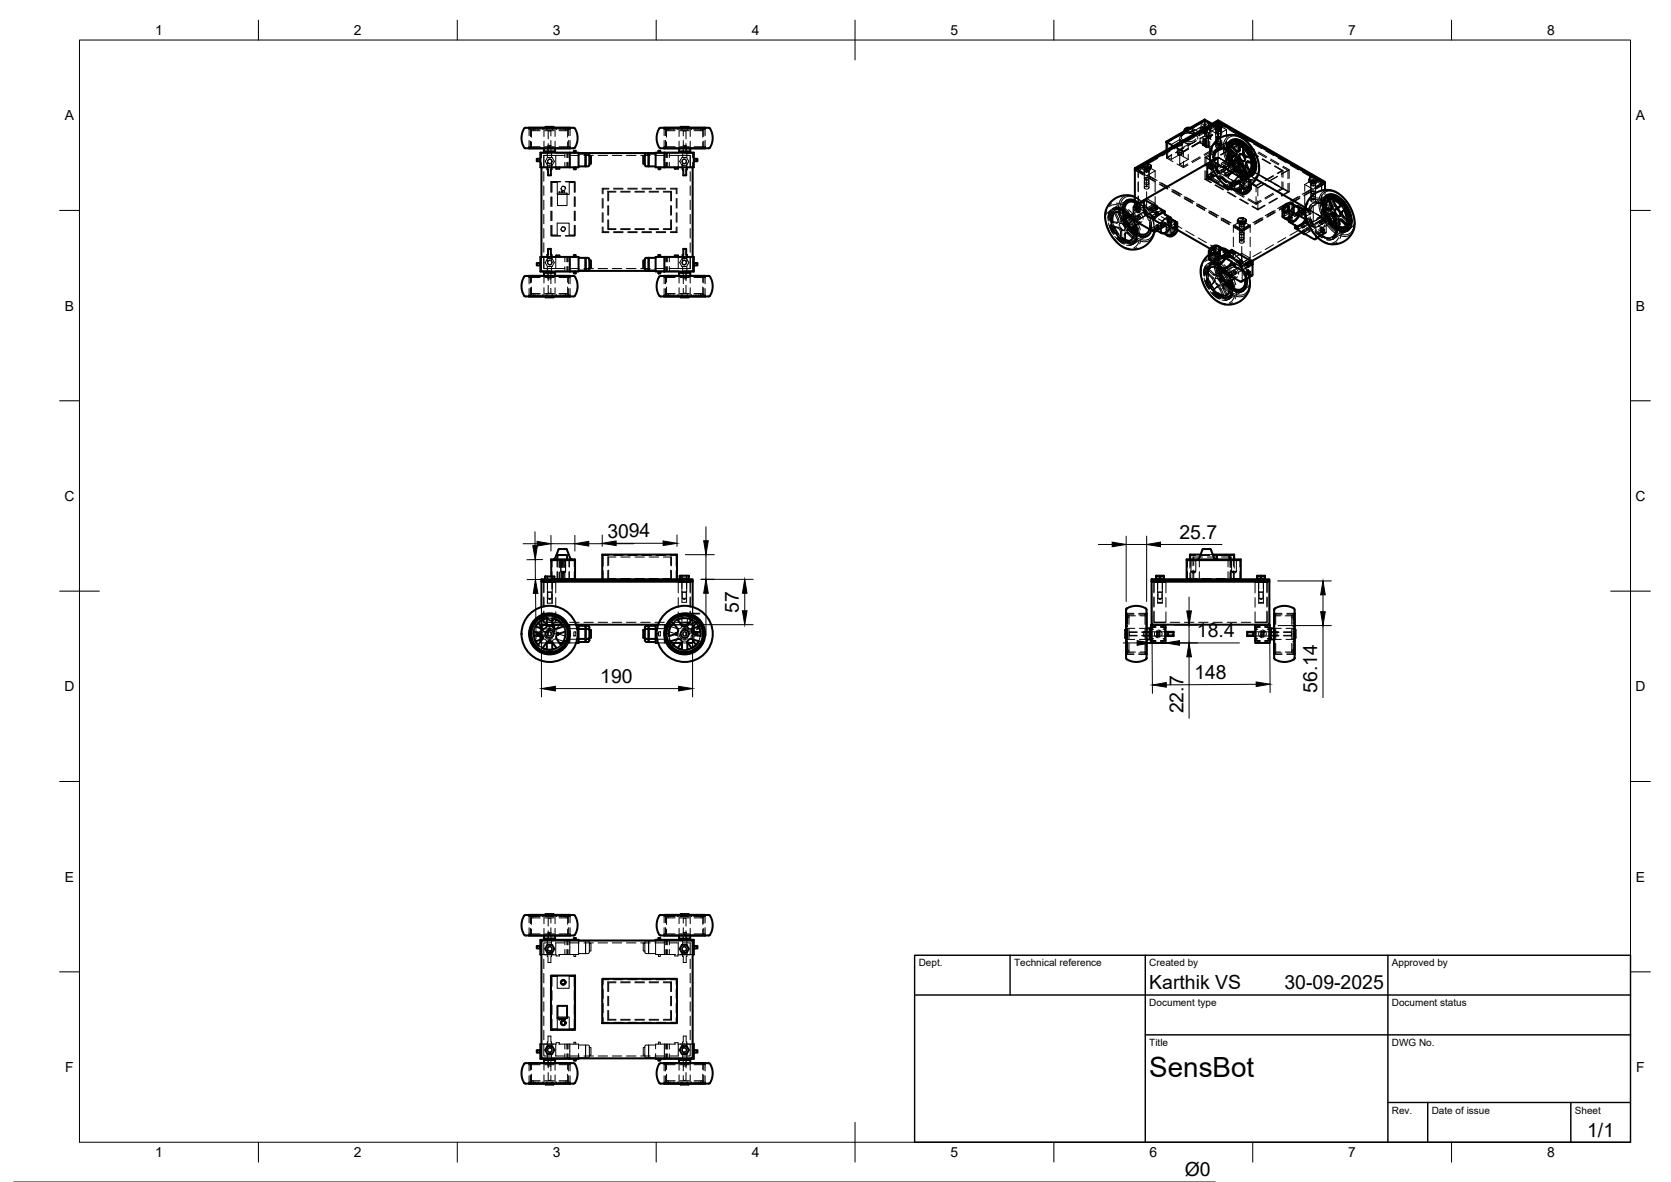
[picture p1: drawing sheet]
<svg xmlns="http://www.w3.org/2000/svg" width="420mm" height="297mm" viewBox="0 0 420 297" stroke-linecap="round" stroke-linejoin="round" font-family="sans-serif">
<defs><g id="words">
<text font-size="7" x="289" y="270.6">SensBot</text>
<g font-size="4.9">
<text x="152.7" y="135.2">3094</text>
<text x="296.6" y="135.4">25.7</text>
<text x="136.2" y="153.9" transform="rotate(89 136.2 153.9)">25</text>
<text x="185.8" y="154" transform="rotate(-90 185.8 154)">57</text>
<text x="176" y="158.5" transform="rotate(-90 176 158.5)">31</text>
<text x="301" y="160.1">18.4</text>
<text x="150.9" y="171.6">190</text>
<text x="300.3" y="170.6">148</text>
<text x="297.6" y="179.3" transform="rotate(-90 297.6 179.3)">22.7</text>
<text x="331.2" y="174.1" transform="rotate(-90 331.2 174.1)">56.14</text>
<text x="289" y="248.5">Karthik VS</text>
<text x="323" y="248.5">30-09-2025</text>
<text x="399.1" y="285.7">1/1</text>
<text x="297.9" y="295.5">Ø0</text>
</g>
<g font-size="3.5">
<text x="39" y="8.8">1</text>
<text x="89" y="8.8">2</text>
<text x="139" y="8.8">3</text>
<text x="189" y="8.8">4</text>
<text x="239" y="8.8">5</text>
<text x="289" y="8.8">6</text>
<text x="339" y="8.8">7</text>
<text x="389" y="8.8">8</text>
<text x="16.3" y="30.2">A</text>
<text x="411.3" y="30.2">A</text>
<text x="16.3" y="78">B</text>
<text x="411.3" y="78">B</text>
<text x="16.2" y="125.9">C</text>
<text x="411.2" y="125.9">C</text>
<text x="16.2" y="173.7">D</text>
<text x="411.2" y="173.7">D</text>
<text x="16.3" y="221.6">E</text>
<text x="411.3" y="221.6">E</text>
<text x="16.4" y="269.4">F</text>
<text x="411.4" y="269.4">F</text>
<text x="39" y="290.8">1</text>
<text x="89" y="290.8">2</text>
<text x="139" y="290.8">3</text>
<text x="189" y="290.8">4</text>
<text x="239" y="290.8">5</text>
<text x="289" y="290.8">6</text>
<text x="339" y="290.8">7</text>
<text x="389" y="290.8">8</text>
</g>
<g font-size="2.5">
<text x="231" y="242.9">Dept.</text>
<text x="255" y="242.9">Technical reference</text>
<text x="289" y="242.9">Created by</text>
<text x="350" y="242.9">Approved by</text>
<text x="289" y="252.8">Document type</text>
<text x="350" y="252.8">Document status</text>
<text x="289" y="262.9">Title</text>
<text x="350" y="262.9">DWG No.</text>
<text x="350" y="279.9">Rev.</text>
<text x="360" y="279.9">Date of issue</text>
<text x="396" y="279.9">Sheet</text>
</g>
</g></defs>
<!-- layer: Hidden -->
<g fill="none" stroke="#000" stroke-width=".25">
<path d="M133 36.9h2.8M133 32.5h2.8M133 32.1v2M133 35.3v2M133.4 32.1v2.2M133.4 35.5v1.8M133.6 32.5v2M133.6 35.7v1.6M134 32.8l.2-.7-.4 .2-.2 .5h2.2M134.3 32.1v.4M134.7 32.1v.4M135.2 39.9v.6"/>
<path d="M135.3 32.1v.4M135.7 39.9v.6M136 32.1v.4M136.4 32.1v.4M136.5 32.1v.4M136.7 39.1h3v3h-3zM136.8 32.5v1.8M136.8 35.5v1.8M137 36.9h2.4M137 32.5h2.4M137 32.8h2.4M137.5 32.1v.4v-.4"/>
<path d="M137.5 32.1v.4M137.6 38.4v1.2M137.8 36.1v1.9M138.2 37.3v-.4v.4M138.4 38.5h-2.3v1.2M138.5 39.1h-1.8v2.9M138.5 36.5h-.7v1.5M138.5 34.1v-1.2h-.7v2M138.5 35.3v2.7M138.7 38.4v1.2M138.8 32.1v.4M138.9 32.1v.4v-.4"/>
<path d="M139.6 32.5v1.8M139.6 35.5v1.8M139.6 38.5h2.4M139.7 39.1h2.3M139.8 32.1v.4M139.9 32.1v.4M140.3 32.1v.4M140.6 36.9h2.7M140.6 32.5h2.7M140.6 32.8h2.1l-.2-.5-.3-.2-.1 .4 .2 .3M141 32.1v.4M141.7 32.1v.4"/>
<path d="M142 38.4v1.2M142.5 38.4v1.2M142.7 32.5v2M142.7 35.7v1.6M142.7 38.4v1.2M143 32.1v2M143 35.3v1.6M143.1 38.4v1.2M143.2 38.5h2.3M143.2 39.1h2.4M143.3 32.1v2M143.3 35.3v2"/>
<path d="M146.8 39.1h2.4M150.4 39.1h2.4M153.9 39.1h2.4M157.5 39.1h2.4M161.1 39.1h2.4M164.7 39.1h2.3M164.8 38.5h2.3M167 36.9h2.8M167 32.5h2.8M167 32.1v2M167 35.3v2M167.3 38.4v1.2"/>
<path d="M167.3 32.1v2M167.3 35.3v1.6M167.6 32.5v2M167.6 35.7v1.6M167.6 38.4v1.2M167.8 38.4v1.2M168 32.8l.2-.7-.4 .2-.2 .5h2.2M168.3 39.1h2.3M168.3 38.4v1.2M168.3 38.5h2.4M168.6 32.1v.4M169.3 32.1v.4"/>
<path d="M170 32.1v.4M170.4 32.1v.4M170.5 32.1v.4M170.5 39.1h3v3h-3zM170.8 32.5v1.8M170.8 35.5v1.8M171 36.9h2.3M171 32.5h2.3M171 32.8h2.3M171.5 32.1v.4v-.4M171.5 32.1v.4M171.6 38.4v1.2"/>
<path d="M171.8 36.5h.7v1.5M171.8 34.1v-1.2h.7v2M171.8 39.1h1.7v2.9M171.8 35.3v2.7M171.9 38.5h2.3v1.2M172.1 37.3v-.4v.4M172.5 36.1v1.9M172.7 38.4v1.2M172.8 32.1v.4M172.8 32.1v.4v-.4M173.5 32.5v1.8M173.5 35.5v1.8"/>
<path d="M173.8 32.1v.4M173.9 32.1v.4M174.3 32.1v.4M174.5 36.9h2.8v.4M174.5 32.8h2.2l-.2-.5-.3-.2-.1 .4 .2 .3M174.7 39.9v.6M175 32.1v.4M175.2 39.9v.6M175.7 32.1v.4M176.1 32.1v.4M176.7 32.5v2M176.7 35.7v1.6"/>
<path d="M177 32.1v2.2M177 35.5v1.8M177.3 32.1v2M177.3 35.3v2M177.3 32.1v.4h-2.8M291.1 39.8l-2.1 1.2M293.3 35.6l1.6 .9M293.3 37.7v2M293.3 39.7l1.6 .9M293.6 38.2v1.3l.9 .6M293.6 35.8l.9 .5M293.6 35.8v1.2"/>
<path d="M294.2 38l-2.1 1.2M294.5 36.3l2.1-1.2v1.3M294.5 36.3v1.3M294.5 38.8v1.3M294.7 38.9l-1.4 .8M294.7 35.2l-1.1 .6M294.9 36.7l-1.6-.9 1.6 .9M295.9 37.1l1.6 .9 1.2-.7M296 36.1v2.5M296.1 38.4a.61 .61 0 0 1 .7-.2 .61 .61 0 0 1 .4 .5 .59 .59 0 0 1-.6 .3 .59 .59 0 0 1-.5-.6zM296.1 36.1a.61 .61 0 0 1 .7-.2 .61 .61 0 0 1 .4 .5 .59 .59 0 0 1-.6 .3 .59 .59 0 0 1-.5-.6zM296.1 36a.61 .61 0 0 1 .7-.2 .61 .61 0 0 1 .4 .5 .59 .59 0 0 1-.6 .2 .59 .59 0 0 1-.5-.5z"/>
<path d="M296.1 36.1a.58 .58 0 0 1 .7-.2 .58 .58 0 0 1 .4 .6 .57 .57 0 0 1-.7 .2 .57 .57 0 0 1-.4-.6zM296.1 38.6v.1M296.2 38.7a.48 .48 0 0 1 .5-.3 .48 .48 0 0 1 .4 .5l-.8 .1zM296.2 38.5l.5-.2 .5 .4-.7 .2-.3-.2zM296.6 37.6v1.2l-2.1 1.3M296.6 38.8l2.2 1.3-2.2 1.2zM296.6 37.5l1 .5v1.3M296.6 35.1l2.2 1.2M297.2 38.6v.1M297.2 36.1v2.5M297.3 36.2l-2.1 1.2M297.6 37.2l-2 1.2"/>
<path d="M297.6 33.1l-.5 1.1 .7-.5M297.8 37.1l-2.1 1.2M297.8 33.4l-2.1 1.2M298.6 37.4l-1 .6M298.7 37.5l-1.2 .7M298.7 37.5l-1.1 .7-1.7-.9 1.6 .9v-.2M298.8 36.3l-2.2 1.2M298.8 36.3v1.3M298.8 38.8v1.3M299.3 32.1l.6 .4 .8 1.7-.5-.5-1.2-.2M299.8 32.2l1.7 1v.9l2.2-1.2M300.4 34.4l-2.1 1.2"/>
<path d="M300.8 35.4l-2.2 1.2M300.8 31.6l-2 1.2M301.7 39.4l-2.1 1.2M301.7 35.7l-2.1 1.1M301.8 34.6v1.3l2.1 1.2M301.8 35.5l-2.1 1.3M301.8 35.7l-2.1 1.2M301.9 39.7l-2.1 1.2M301.9 35.7l-2.1 1.2M302 31l1.7 1v.9l-1.7-1zM302 31l-2.2 1.2v.9l1.7 1M302 31.9l-2.2 1.2"/>
<path d="M302.5 36l.1 .1zM302.5 32.1h.1zM302.5 32v1.5M302.5 34.7v1.8M302.6 32v1.5M302.6 34.7v1.8M302.8 32.3h.2zM302.8 36.2l.2 .1zM302.8 32.1l.2 .1zM302.8 32.2v1.5M302.8 34.9v1.9M302.9 34.1l1 .6"/>
<path d="M302.9 34.1l-1.2 .7M302.9 32.2v1.9M302.9 34.1l1.6 1M302.9 30.2l1.6 .9M303 32.2v1.5M303 34.9v1.9M303 39.5v2.2M303 39.5l1.5 .9M303.1 36.4h.2zM303.1 36.9h.2zM303.1 32.3v1.6M303.1 35v1.9"/>
<path d="M303.1 32.3h.2zM303.3 32.3v1.6M303.3 35v1.9M303.3 39.7v2.1M303.3 39.7l1.3 .8M303.3 32v2.4M303.3 32a.54 .54 0 0 1 .7-.3 .54 .54 0 0 1 .3 .7h-.8zM303.3 32a.61 .61 0 0 1 .7-.2 .61 .61 0 0 1 .4 .5 .59 .59 0 0 1-.6 .2 .59 .59 0 0 1-.5-.5zM303.3 31.8a.61 .61 0 0 1 .7-.2 .61 .61 0 0 1 .4 .5 .59 .59 0 0 1-.6 .3 .59 .59 0 0 1-.5-.6zM303.4 34.5v.1M303.4 36.6h.1zM303.4 32.6l.1 .1z"/>
<path d="M303.4 34.5a.48 .48 0 0 1 .5-.2 .48 .48 0 0 1 .4 .5h-.8zM303.4 32.5v1.5M303.4 35.2v1.9M303.4 37l.1 .1zM303.4 34.2a.53 .53 0 0 1 .6-.2 .53 .53 0 0 1 .4 .6 .53 .53 0 0 1-.7 .2 .53 .53 0 0 1-.3-.6zM303.4 34.3l.6-.1 .4 .3-.2 .2-.5 .1-.3-.2zM303.5 32.7l-2.1 1.2M303.5 32.5v1.5M303.5 35.2v1.9M303.7 32l-2.2 1.2M303.9 33.4l-2.1-1.2v1.2M303.9 34.7v2.4l2.1-1.2"/>
<path d="M303.9 34.7l-2.1 1.2M303.9 30.9v1.3M303.9 33.4v1.3M303.9 30.9l-2.1 1.3M303.9 30.9l-1-.5-1 .6M304.2 39.1v1.7l2.1 1.2M304.2 35.5v2.4M304.2 32.6l2.1-1.2 2.1 1.2M304.4 34.5v.1M304.5 32v2.4M304.6 31.2l2.6 1.5M304.7 31.1l2.4 1.4-1.2 .7"/>
<path d="M304.8 37.6l-2.1 1.2M304.8 33.9l-2.1 1.2M304.8 38.4l-1.8 1.1M304.9 33.8l-2.1 1.2M304.9 37.9l-2 1.2M304.9 34l-2 1.1M305 38.7l-1.7 1M305.2 31.5v.6l.8 .5v-.6M305.5 30.9v.6l1.1-.2 .8 .5M305.5 30.9h.1M305.5 31.5l-.3 .6M305.5 30.9l-.3 .7"/>
<path d="M305.5 30.9l1.1-.2 .8 .5v.6M305.5 31.7l1.6 .9M305.6 35.7l1.6 .9M305.6 37.7l-.4 1.3v1.2M305.7 31.9v2.7M305.7 35v1.8M305.7 31.8a.58 .58 0 0 1 .7-.3 .58 .58 0 0 1 .4 .6l-.7 .2-.4-.3zM305.7 32.3a.59 .59 0 0 1 .7-.3 .59 .59 0 0 1 .4 .6 .61 .61 0 0 1-.6 .2 .61 .61 0 0 1-.5-.5zM305.8 38l-.5 .9-.1 1.3 .1-1.3 .4-.9M305.8 34.4a.57 .57 0 0 1 .6-.2 .57 .57 0 0 1 .4 .5 .57 .57 0 0 1-.7 .2 .57 .57 0 0 1-.3-.5zM305.8 32.4a.57 .57 0 0 1 .6-.2 .57 .57 0 0 1 .4 .6 .57 .57 0 0 1-.7 .2 .57 .57 0 0 1-.3-.6zM305.8 34.6v1.3"/>
<path d="M305.8 37.5l-.6 .8-.3 1.4M305.8 36.6a.52 .52 0 0 1 .6-.2 .52 .52 0 0 1 .3 .6 .53 .53 0 0 1-.6 .2 .53 .53 0 0 1-.3-.6zM305.8 31.7a.53 .53 0 0 1 .6-.2 .53 .53 0 0 1 .3 .7 .54 .54 0 0 1-.6 .1 .54 .54 0 0 1-.3-.6zM305.8 34.5a.46 .46 0 0 1 .6-.2 .46 .46 0 0 1 .3 .5l-.6 .1zM305.8 35.7a.44 .44 0 0 1 .6-.2 .44 .44 0 0 1 .2 .6h-.7zM305.8 39.5l-1.3 .8M306 39.6l-1.2 .7M306 32.2l.9 .5-1.1 .6M306 32.2l-2.1 1.2M306 32.2v1.2M306 34.6v1.3M306 35.9l.9 .5-1.1 .6"/>
<path d="M306 37.8l-.4 .9-.1 1.4M306.3 39.5v2.5l2.1-1.2M306.3 39.5l1.1 .7M306.3 39.5l2.1 1.3M306.3 39.5l1.7 1M306.3 39.5l-1.8 1.1M306.3 35v1.7M306.3 37.9v1.6M306.3 39.5l-2.1 1.3M306.3 39.7l-1.9 1.1M306.6 37h1.1l1.3 .5M306.7 37.4l1 .1 .9 .4 .2-.2"/>
<path d="M306.8 34.6v1.3M306.9 35v1.8M306.9 31.9v2.7M306.9 37.1l1 .1 1.3 .8-1.3-.7zM307 37.3h1l.8 .4M307.1 37.6l-1.1 .5-.6 1M307.1 32.4l-1.1 .2M307.1 32.5l-1.2 .8M307.2 36.6l-1.2 .7M307.2 32.7l-1.2 .7M307.2 32.7v1.3M307.2 35.2v1.4"/>
<path d="M307.3 36.6l-1.3 .7 .3-.1M307.3 36.9l-1.1 .7 .3-.1M307.3 37.2l-1 .7M307.4 31.8l-.3 .6v-.6M307.9 36.6l-2 1.2M308 32l-1.7-1-1.8 1.1M308.1 36.9l-2.1 1.2M308.2 37.9l1.3 .9M308.4 32.6l-2.1 1.2-2.1-1.2v1.7M308.4 32.6v1.7M308.4 35.5v2.4M308.4 39.1v1.7"/>
<path d="M308.4 39l.9 2.3M308.5 38.5l.7 2.3M308.7 38.9l.8 2.2M308.7 38.8l.9 2.3M308.8 38.3l.1 1.1 .5 1.2M308.8 37.7l1.5 1.2M308.9 37.7l-2 1.2M309 36.7l-.2 .8v1.4M309 32.6l2 1.2M309.1 37.8l-2.1 1.2M309.2 35.5l-.6 .8-.3 1.4M309.2 37.8a5.5 5.5 0 0 0 4 5.7l.8-.2"/>
<path d="M309.2 37.8l.2 .2M309.4 35.4l.2-.2-1.3 .8M309.5 35.4l-.7 .8-.2 1.4M309.5 37.6l-.3 .2M309.5 36.9l-.3 .9M309.5 36.9l1.2 1.2 .5 .2 .2-.2M309.6 36l-.6 .4-.4 .9M309.7 35.9l-1.3 .7M309.7 39.5l-2.4 1.4M309.7 35.6l-.8 .7-.3 1.4M309.8 36.7l-.3 .2M309.8 35.5l-1.4 .9"/>
<path d="M309.9 36.3l1.1-.1 1.1 .5M309.9 38.2l1.5 2M310 39.3l1.4 2.4M310.1 38.8l1.4 2.1zM310.1 37.2l1.2-.7 1.9 1.1M310.1 36.3l-.6 .6M310.3 36.2l-.3 .2M310.3 35.1l1 .2 1.3 .8M310.6 35l.9 .1 1.3 .8M310.7 36.2l-1 .2-.7 .8M310.8 35v2.2M310.8 38.4v2.3"/>
<path d="M310.8 35l-1.8 1.1M310.8 35l1.5 .8M311 35.9h-1.4M311 39.3a2.06 2.06 0 0 0 1.2 1.8M311 39.8l1 2.2M311 37.9l-.3 .2M311.3 38.6l-.8 .5M311.3 36.4v1.6M311.3 39.2v1.7M311.3 36.4l-1.3 .7M311.3 36.4l2 1.1M311.4 39.6l-1.3 .7"/>
<path d="M311.5 36.5l1.2 .9M311.5 36.4l.9 .5M311.6 38l-.3 .2M311.7 38.6a1.95 1.95 0 0 1 1.2 1.8M311.7 38.8a1.16 1.16 0 0 1 1 1.7M311.9 39.9l-.5-.3v.6M312 35.9l1.4 1.2M312 36.5l1.7 1.7M312.1 34.4l2 1.2M312.2 36.1l-1.4-.8-1.7 1M312.3 36.3l1.6 1.7M312.4 36.9l.1 1.7 .2 .5 .5 .4 1.2 .3"/>
<path d="M312.4 36.9l.3 .3M312.7 38.3l-.3 .1M312.7 36.8l-.3 .1M313.2 36.7l2.1 1.2M313.4 36.4l2 1.2M313.5 39.3l-.3 .2M313.5 36.9l1.4 2.1M313.8 36.8l1.3 2M314.1 38.1l1 2.1M314.1 39.5l.5 1.4M314.2 38.2l2.1 1.2M314.3 39.2l.6 2.3"/>
<path d="M314.3 39.5l.1 .3M314.4 38.1l2 1.2M314.4 39.8l.3 1.2M314.5 39.1l.7 2.2M314.7 39.6l-.3 .2M315.2 36.2l2 1.1M315.6 40l.2 1.2v1.2M316.3 38.5l2.1 1.2M316.5 38.2l2 1.2M317.3 40l2.1 1.2M317.5 39.9l2 1.2M318.3 37.9l2 1.2"/>
<path d="M319.6 40l2 1.2M321.4 39.7l2 1.2M136.1 40.9v1.1M136.7 43.1v2.4M136.7 46.7v2.4M136.7 50.3v2.4M136.7 53.9v2.3M136.7 57.4v2.4M137.1 40.6l.6-1h1.1l.6 1-.6 1M137.1 40.6h.1M137.1 40.6l.6 1h1.1M137.6 40.8v1.2"/>
<path d="M137.7 41.5v.1M137.9 40.1a.59 .59 0 0 1 .9 .5 .59 .59 0 0 1-.9 .5M138.5 40.1a.59 .59 0 0 0-.9 .5 .59 .59 0 0 0 .9 .5M138.5 56.6v2.7h2.4M138.5 49.5v2.4M138.5 53.1v2.3M138.6 56.6v2.7h2.4M138.6 45.7v2.6M138.6 49.5v2.4M138.6 53.1v2.3M138.7 40.8v1.2M138.8 41.5v.1"/>
<path d="M138.8 48.3v-2.4h1.3v3h3v-3h1.3v2.4M138.8 56.6v2.5h1.3v-3h3v3h1.3v-2.5M138.8 49.5v2.4M138.8 53.1v2.3M139.3 40.6h.1M140.2 48.5h2.4v3.2h-2.4zM141 45.7h-2.5v2.6M141 57.6l.3 .5h.6M141 47.4l.3 .5h.6M141.3 57.1l.6-.1 .3 .6M141.3 46.8l.7 .1 .2 .5M142 40.8v1.2"/>
<path d="M142.1 45.7h2.4v2.6M142.2 45.7h2.4v2.6M142.5 40.8v1.2M142.7 40.8v1.2M143.1 40.8v1.2M144.4 49.5v2.4M144.4 53.1v2.3M144.5 56.6v2.7h-2.4M144.5 49.5v2.4M144.5 53.1v2.3M144.6 56.6v2.7h-2.4M144.6 49.5v2.4"/>
<path d="M144.6 53.1v2.3M151.4 49.9v2.4M151.4 53.5v2.3M151.4 57.1v1.3h1.7M151.6 57.1v1.1h1.5M151.6 49.9v2.4M151.6 53.5v2.3M152.8 55.3v2.4h2.1M152.8 51.7v2.4M153 55.3v2.2h1.9M153 51.7v2.4M153.1 47.5h-1.5v1.2"/>
<path d="M153.1 47.3h-1.7v1.4M154.3 58.2h2.4M154.3 47.5h2.4M154.3 58.4h2.4M154.3 47.3h2.4M154.9 48.3h-1.9v2.2M154.9 48.1h-2.1v2.4M156.1 57.5h2.4M156.1 48.3h2.4M156.1 57.7h2.4M156.1 48.1h2.4M157.9 58.2h2.3"/>
<path d="M157.9 47.5h2.3M157.9 58.4h2.3M157.9 47.3h2.3M159.6 57.5h2.4M159.6 48.3h2.4M159.6 57.7h2.4M159.6 48.1h2.4M161.4 58.2h2.4M161.4 47.5h2.4M161.4 58.4h2.4M161.4 47.3h2.4M163.2 57.5h2.4"/>
<path d="M163.2 48.3h2.4M163.2 57.7h2.4M163.2 48.1h2.4M165 58.2h2.4M165 47.5h2.4M165 58.4h2.4M165 47.3h2.4M166.8 48.3h1.8v2.2M166.8 48.1h2v2.4M167.3 40.8v1.2M167.6 40.8v1.2M167.8 40.8v1.2"/>
<path d="M168.3 40.8v1.2M168.6 47.5h1.4v1.2M168.6 47.3h1.6v1.4M168.6 55.3v2.2h-1.8M168.6 51.7v2.4M168.8 55.3v2.4h-2M168.8 51.7v2.4M170 57.1v1.1h-1.4M170 49.9v2.4M170 53.5v2.3M170.2 49.9v2.4M170.2 53.5v2.3"/>
<path d="M170.2 57.1v1.3h-1.6M170.9 40.6l.6-1h1.1l.6 1-.6 1M170.9 40.6h.1M170.9 40.6l.6 1h1.1M171.4 40.6l.3 .5h.7M171.5 41.5v.1M171.6 40.8v1.2M171.7 40.1l.6-.1 .4 .6M172.3 40.1l-.5-.1-.3 .6M172.6 41.5v.1M172.6 40.6l-.3 .5h-.6M172.7 40.8v1.2"/>
<path d="M173.1 40.6h.1M173.5 43.1v2.4M173.5 46.7v2.4M173.5 50.3v2.4M173.5 53.9v2.3M173.5 57.4v2.4M174.2 40.9v1.1M278.7 56.1l.9 2.3M278.9 56.7l1.1 2.2M279.1 53.1l-.5 1.2 .1 1.2M279.1 56.7l1 2.1M279.2 56.5l1 2.3"/>
<path d="M279.3 53.3l-.4 1.2v1.1M279.3 54.9l.6 2.5M279.3 52.9l-.4 1.3v1.1M279.4 56.4l1 2.2M279.5 52.6l-.7 .9-.2 1.3M279.7 53l-.5 .9-.1 1.3M279.7 55.7a5.5 5.5 0 0 0 4 4.7 1.59 1.59 0 0 0 1.6-1.5M279.7 55.7l-.2 .1M279.8 57l.9 1.8 1 1.1M279.8 57l1.2 .3 .5 .3 .2 .7v1.6M279.8 57l.2-.1 1.3 .2 .5 .5 .2 .6v1.5l-.3 .2M279.8 53.4l-.3 1.1 .1 1.3"/>
<path d="M280 56.9l1.2 2.1M280 52.3h1.1l1.3 .5M280.1 52.6h1.2l1 .5M280.2 56.8l1.2 2M280.2 53.5l-.4 .5-.3 .6v1.2M280.2 53.5l.3-.1 .8 1.7a.54 .54 0 0 1-.3 .8l-1.3-.2M280.2 53.5l.8 1.7M280.3 52.2l1.1-.1 1.2 .5M280.3 59.4l1.8 1.7M280.3 53.4l-.5 1.1 .1 1.1M280.3 52.8l-.7 .8-.3 1.2 .1 1.2 .6 1.7M280.4 53.2l-.6 1-.1 1.2"/>
<path d="M280.5 58.5l1.8 1.9M280.6 58.7l1 1.2 1.2 .7 1 .3 1.1-.2M280.6 52.2l1 .2 1.3 .8M280.7 52.6l.8-.1 1.2 .4M280.7 52.4a3.8 3.8 0 0 1 3.3 1.7M280.7 59.9l.9 .8 1.1 .7M280.8 59.7l1.8 1.4M281 59.7l.8 .8 1.2 .7M281 53.3l1.1 .3 .7 .5M281 53.3l.9 1.9 .4 .3h.4l.8-.7M281 51.7l-1.3 .8 .2-.2M281 55.2l.1 .2a.48 .48 0 0 1-.4 .7l-1.2-.3"/>
<path d="M281 55.9l-.3 .2M281.1 59.5a4 4 0 0 0 3.2 1.6M281.2 55.9l-.3 .1M281.3 53.2a1.87 1.87 0 0 0-1.6 2.5M281.3 53.2l1.4 .5M281.3 53.2l.8 1.7 .5 .5h.4l.8-.8M281.3 53.2l-.3 .1M281.3 55.1l-.3 .1M281.3 57.1l-.3 .2M281.3 52l-1.5 .8M281.4 52.9l1.3 .3M281.4 56.6a.53 .53 0 0 1 .5-.5 .53 .53 0 0 1 .5 .4l.1 .1"/>
<path d="M281.5 56.5l.3 .8 .6 .6M281.5 56.2a.67 .67 0 0 1 .5-.7 .67 .67 0 0 1 .8 .4l.3 .4M281.5 52.1l-1.3 .7M281.6 52.7a1.66 1.66 0 0 0-2.1 1M281.6 57.4l.1 .1a.55 .55 0 0 0 .5 .5 .55 .55 0 0 0 .6-.5M281.7 56.1l-.1 .1M281.9 57.3a.87 .87 0 0 0 .7 .7 .87 .87 0 0 0 .9-.4v-.2M282 59.8l1 .7 1.1 .3M282 56.1l.6 .4 .3 .9M282 58.2l-.3 .1M282.1 54.9l-.3 .1M282.1 54.1l.9 2.3"/>
<path d="M282.2 59.7l1.3 .7h.9M282.3 59.9l1.2 .5h1.1M282.5 54.6l1 2.2M282.6 54.6l1 2.2M282.6 56.2l.5 .2M282.6 56.2v.6l.5 .3M282.7 51l-.4 1.2v1.2M282.7 57.8l-.1 .1M282.8 53.2l.9 .8 .8 1.1M282.8 51.2l-.5 .9v1.4M282.9 50.7l-.7 .8-.2 1.4M283 55.4l-.3 .1 .3-.1"/>
<path d="M283 58.7l-.3 .2M283 54.9l-1.2 .7M283.2 58.4l-.3 .2M283.2 50.8l.3-.1-1.2 .7M283.3 53.8l1.4 1.8M283.3 50.4l-.2 .1M283.3 50.4l-1.3 .7M283.4 53.6l1.5 1.9M283.4 54.7l.1 .1M283.6 53.4l1.5 2M283.6 50.9l-1 .6M283.7 50.2h1.1l1.2 .5"/>
<path d="M283.7 57.5l1.8 1.6M283.7 54.5l.1 .1M283.7 58.5l-.3 .2M283.7 56.5l-.2 .1M283.8 54.6l.7 1.1M283.8 54.6l-.3 .2M283.8 54l1.3 2.1M283.8 50.6l1 .1 .8 .4M283.9 55.4l-1.3 .8M283.9 56l-1.3 .8M284 50.3l.9 .1 1.4 .8M284 54.3l.7 .9 .7 1.5"/>
<path d="M284 57.6l-.3 .2M284.2 57.7l1.4 1.2M284.2 54.2l1.4 2.4M284.2 55.8l.6 1.3M284.2 55.8l-.7 .8-.1 .5 .3 .7 1.3 1.2M284.4 56.3l-1.3 .8v-.7M284.4 57.8l.8 .8 1.1 .7M284.4 55.7l-1.3 .7M284.4 57.3l-1.2 .7M284.5 55.7l.6 1.2M284.5 55.7l-.8 .8v.6l.3 .5 1.3 1.3M284.5 55.7l-.3 .1"/>
<path d="M284.7 55l1 2.2M284.7 59.9l-.7 .6-1.3-.1M284.7 59.9l-1.3-1.2a.42 .42 0 0 0-.4-.2 .42 .42 0 0 0-.3 .4v1.5M284.7 59.9l.3-.2-1.3-1.2a.4 .4 0 0 0-.4-.1 .4 .4 0 0 0-.3 .3v1.5l-.3 .2M285 57.9v1.1M285.1 55.3l.5 .3M285.1 54.7l.5 .3M285.2 56.6l.4 2.3M285.2 56.2l.4 1.4 .1 1M285.2 51.8l2.2 1.1M285.3 58.9l-.3 .1M285.3 58.2v.7"/>
<path d="M285.3 50.6l.6 .3-.3 .2M285.3 50.3l1.8 1.3M285.3 50.8l1.5 1M285.3 49.5l1.4 .8M285.3 42.6l2.1 1.2M285.3 42.8l2.1 1.2M285.3 42.3l2.1 1.2M285.4 56.6l.4 1.3 .1 1.1M285.5 51.7l1.6 .9M285.5 52l.5 .4 .1-.2v1.2M285.5 54a2 2 0 0 0 1.2 1.8M285.5 59.9a1.61 1.61 0 0 1-2.1 1"/>
<path d="M285.6 57.2l.3 1.3-.1 1.2M285.6 51.1l1.5 1.2M285.6 58.9l.9 .4 .9 .1M285.6 52.5l.2-.1a.21 .21 0 0 1 .2 .3 .21 .21 0 0 1-.3 .1 .21 .21 0 0 1-.1-.3zM285.7 56.5l.5 2.4M285.7 58.4l-.4 1.3M285.7 53.3l-.7 .4M285.9 58.3l-.1 1.4-.5 .9M285.9 58.8l-.3 .1M286 58.6l-.3 1.3-.5 .6M286.1 60l-1.3 .7M286.1 52.2l-.4 .2"/>
<path d="M286.2 54l-1.1 .7v.6l1.1-.6v-.7v.7l-1.3 .7M286.2 53.3a1.95 1.95 0 0 1 1.2 1.8M286.2 49.2v1.9l1.8-1M286.2 42.6v2M286.2 45.7v2.5M286.2 49.4v1.7M286.2 51.1l1.7 1M286.2 51.1l2.1 1.2M286.2 42.6l1.7 1M286.2 54.1l.4 .2 .1 .7-.4-.2zM286.2 54.1l-1.3 .7M286.3 52.6l-.4 .2"/>
<path d="M286.5 52.1l-.4 .2M286.7 54.4l-1.3 .7M286.7 55l-1.3 .7M287 51.5l1.5 1.9M287.1 55.7l-.7 .4M287.2 52.1l1.3 2M287.2 41.9l.3-.6 1.1-.2 .8 .5v.5M287.3 41.9l-.1 .5 .8 .5v-.6M287.5 41.8l-.3 .6M287.5 41.3v.5l1.1-.2 .8 .5M287.6 51.1l1.4 2M287.6 52.6l1.2 2.1"/>
<path d="M287.7 42.3v2.6M287.7 45.3v1.9M287.7 44.8a.57 .57 0 0 1 .7-.3 .57 .57 0 0 1 .4 .6l-.8 .1zM287.7 42.8a.57 .57 0 0 1 .7-.3 .57 .57 0 0 1 .4 .6l-.8 .1zM287.7 42.2a.57 .57 0 0 1 .7-.3 .57 .57 0 0 1 .4 .6l-.8 .1zM287.8 42.6a.59 .59 0 0 1 .6-.2 .59 .59 0 0 1 .4 .5 .61 .61 0 0 1-.6 .2 .61 .61 0 0 1-.4-.5zM287.8 53.2l1 2.2M287.8 47a.52 .52 0 0 1 .7-.2 .52 .52 0 0 1 .3 .6 .53 .53 0 0 1-.7 .2 .53 .53 0 0 1-.3-.6zM287.8 42.1a.52 .52 0 0 1 .7-.2 .52 .52 0 0 1 .3 .6 .53 .53 0 0 1-.7 .2 .53 .53 0 0 1-.3-.6zM287.8 44.9v1.3M287.8 46.1a.47 .47 0 0 1 .6-.2 .47 .47 0 0 1 .3 .5h-.7zM287.9 44.8a.42 .42 0 0 1 .6-.2 .42 .42 0 0 1 .1 .6h-.6l-.2-.2z"/>
<path d="M287.9 52.5l1.2 2.1M288 41.6l-1.8 1M288 59.1l-1 .7M288.2 53.2l2 1.2M288.2 58.8l-1.1 .6M288.2 59.5l.3-.2-1.3 .8M288.3 48.2v1.7l-2.1 1.2M288.3 49.9l2.1 1.2-2.1 1.2zM288.3 44.6v2.4M288.3 41.7l2.1 1.2M288.4 53.5l1.9 1.1M288.5 44.4l2 1.2"/>
<path d="M288.5 44.6l2 1.1M288.5 44.1l2 1.2M288.8 58.9l-.8 .7h-1.4M288.8 44.9v1.3M288.9 52.7l2.1 1.2M288.9 44.2l2.1 1.1M288.9 45.3v1.9M288.9 42.3v2.6M289 55.3l.2 1.2v1.2M289 52.4l-2.8 1.6M289 56.5l-.1 1.4-.5 .9M289 54.5l.5 2.4"/>
<path d="M289.1 55.9l-.1 1.7M289.1 42.7l-1.1 .2M289.3 58.2l-.8 1.1-1 .2M289.4 55.7l.1 2.2M289.4 42.1h.1M289.4 42.1l-.3 .6v-.6M289.5 53.3l-3.9 2.3v-.6l1.1-.7v.7v-.7M289.5 54.1l.7 2.3M289.9 52.5v.6M289.9 57.8h.2v.2zM290.3 54.6l1.3-.7-.9 .7-.4 .8zM290.3 55.4l1.5 .9v2.1l-1.5-.8"/>
<path d="M290.3 57.6l-.1 .7M290.3 57.6v.7M290.3 51.7l.6 .3M290.4 42.9l-2.1 1.3-2.1-1.3 2.1-1.2v1.7M290.4 57.7l.5 .3M290.4 42.9v1.7M290.4 45.8v2.4M290.4 49.4v1.7M290.5 53.4a.46 .46 0 0 1 .4 .7M290.7 56.6l.3 .2M290.9 51.9l-1 .6v.7M291 56.8l.3-.2v.9l-.3 .2z"/>
<path d="M291 57.3v-.8l-.3 .1v.9M291 56.5l.3 .1M291.1 48.3l-2.1 1.2M291.3 55l2 1.2M291.3 57.5l-.3-.2-.3 .2 .3 .2M291.6 46.2l2 1.2M291.6 46.3l2 1.2M291.6 45.9l2 1.1M291.8 58.4l.2 .2M292 56.2v2.1M292 54.4l2 1.2M292 45.9l2 1.2"/>
<path d="M292.1 52.8l-2.6 1.5M292.1 55.9l-2.6 1.5M292.1 58.4l.5 .3M292.3 56.3l-2.6 1.5M292.5 53.1l-2.8 1.6M292.5 56.2l-2.6 1.5M292.7 56.5l-2.6 1.5M292.7 53.4l-2.6 1.5M292.9 53.1l-1.3 .8 .6-.3 .7 .3-.2-.2M292.9 56.1a2.3 2.3 0 0 1-2.4 1.6l-.2-.1M293.2 57a2 2 0 0 1 2.2-1.4 1.88 1.88 0 0 0-2.2 1.4l1 .3M293.2 59l.5 .3 .5-.2"/>
<path d="M293.2 59l.2 .1M293.2 57v2M293.6 55l.3 .1M293.9 55.1v.9M294.2 54.8l.2 .2M294.2 46.5l-2.1 1.2M294.3 57a1.73 1.73 0 0 1-2.3 1.3l1.2 .7M294.3 54.9a1.78 1.78 0 0 0-2.3 1.3l1.2 .8M294.3 54.6a2.13 2.13 0 0 0-2.5 1.7M294.3 57l.1 .1M294.3 54.9l.1 .1M294.3 54.9v.1"/>
<path d="M294.3 55.8v1.2M294.3 55l-.4 .1M294.3 56.8l1.7 .9M294.5 57.5v.1a.54 .54 0 0 0-.2 .7 .54 .54 0 0 0 .7 .2M294.6 58.6l.3 .1M294.7 48l2 1.2M294.7 48.1l2 1.2M294.7 47.6l2 1.2M294.8 57.7a.53 .53 0 0 0-.2 .8 .53 .53 0 0 0 .7 .2M295.1 56.9a.5 .5 0 0 1 .7 .2 .5 .5 0 0 1-.2 .7v.1M295.1 56.2l2.1 1.2M295.1 47.7l2.1 1.2"/>
<path d="M295.3 57.1a.56 .56 0 0 1 .8 .2 .56 .56 0 0 1-.2 .8M295.5 56.9l.3 .2M296 41.2l1.6 .9M296 56.1l-.1 .2M296 58.1h-.1M296.6 41.3l1 .5M297.3 44.7l-2.1 1.2M297.6 40.5v1.3M297.8 49.7l2 1.2M297.8 49.9l2 1.2M297.8 49.4l2 1.2M298.2 58l2 1.2"/>
<path d="M298.2 49.5l2 1.2M298.6 41.2l-1 .6M298.7 41.5l-1.1 .6v-.3M300.4 43l-2.1 1.1M300.9 51.5l2 1.2M300.9 51.7l2 1.2M300.9 51.2l2 1.2M301.3 59.8l2 1.2M301.3 51.3l2 1.2M303 42.9v2.2M303 45.1l1.5 .8M303.3 43v2.1"/>
<path d="M303.3 45.1l1.3 .8M303.5 41.2l-2.1 1.2M303.5 44.1l.5 .3M303.6 44l1-.5v.6M303.7 41.2l2.2 1.1M304 53.3l2 1.2M304 53.5l2 1.2M304 53l2 1.2M304 41.4l.5 .3 .2-.1v1.1M304.2 41.8l.3 .3a.21 .21 0 0 1-.3 0 .21 .21 0 0 1 0-.3zM304.4 53.1l2 1.2M304.5 41.2l.6 .1v1.2l-.3-.3"/>
<path d="M304.5 40.3v1.7M304.5 43.1v1.7M304.5 44.8l2.1 1.2M304.5 40.3l2.1 1.1M304.6 44.1l-.9 .5M304.6 41.6l.2-.1a.19 .19 0 0 1 .1 .2 .19 .19 0 0 1-.2 .2M304.6 41.5l-.4 .3M304.8 43.1v1.6l1.2-.7M304.8 40.3v1.6M304.8 44.7l1.9 1.1M304.8 40.3l1.9 1.1M304.8 44l-1.8 1.1"/>
<path d="M304.9 41.9l-.5 .3M305 44.1l-1.7 1M305 41.4l-.4 .3M305.1 40.9l.8 2.3M305.1 44.4v-.6l-1.1 .6v.6M305.1 43.8l.1 .5-1.1 .7M305.4 40.3l.6 2.3M305.4 41.4l1 2.2-1-2.2M305.5 41.4l1.1 2.2M305.5 41l2.1 1.1M305.5 46.5l2.1 1.2M305.6 42.8l-1 .7v.6"/>
<path d="M305.6 41l2.1 1.2M305.6 46.4l2.1 1.2M305.7 41.2l1 2.2M305.8 44.1l-1.3 .7M306.2 44.4a.33 .33 0 0 1 .4 .2 .33 .33 0 0 1-.2 .4zM306.2 43.8l-1.1 .6M306.4 44.3a.34 .34 0 0 1 .5 .1 .34 .34 0 0 1-.3 .5zM306.5 44.2l-.3 .2M306.6 43.6l1.7 1.7M306.9 44.9l-.3 .2M306.9 42.9l1.9 1M307 41.5a.67 .67 0 0 1 .5-.7 .67 .67 0 0 1 .8 .4l.3 .4"/>
<path d="M307 55.1l2.1 1.2M307 55.3l2.1 1.2M307 54.8l2.1 1.2M307.1 44.5l1.5 1.2 .2-.1M307.3 44.6l.9 .8 1.1 .7M307.4 42.6a.87 .87 0 0 0 .7 .7 .87 .87 0 0 0 .9-.3v-.3M307.4 44.4l1.4 1.2M307.5 54.8l2 1.2M307.6 46.6l2 1.2M307.6 42l2 1.2M307.7 46.4l2.1 1.1M307.7 42l2.1 1.1"/>
<path d="M307.8 41.7l.5 .2v.6l-.5-.2zM307.9 46.8h.2a.23 .23 0 0 1 .2 .3 .23 .23 0 0 1-.4 .1 .23 .23 0 0 1 0-.4zM307.9 43.7h.2a.23 .23 0 0 1 .2 .3 .23 .23 0 0 1-.4 .1 .23 .23 0 0 1 0-.4zM307.9 42.2l-2 1.2M308.1 42.3l-2.1 1.2M308.3 41.9l1-.6v.6l-1 .7v-.7v.7M308.3 42.6l-1.1 .6M308.4 47.1h.2v.3zM308.4 45.9l-1.8-1.7 1.8 1.7M308.6 42.7l2.1 1.2M308.6 48.3l2.1 1.2M308.7 42.8l2.1 1.2"/>
<path d="M308.7 48.2l2.1 1.2M308.8 46.9l.4 .2 .9-.2-.7 .4-.4-.3M308.8 43.9l1.3-.7-.9 .8-.4 .7zM308.8 44.7l1.5 .9v2.2l-1.5-.9M308.8 46.9v.8M308.8 41l.5 .3M308.8 41.7l.5 .2M308.8 45.6l.9 .3 .9 .1M308.9 42.3l-2 1.2M309 41.1l2 1.2M309.1 40.9l-1.3 .8M309.1 42.2l-2.1 1.2"/>
<path d="M309.2 40.1l1.1 2M309.2 46v.8l.3-.2M309.2 46.8l.3 .2M309.5 45.8l.3 .2v.8l-.3-.2zM309.5 45.8l-.3 .2 .3 .2M309.5 41.4l1.9 1M309.5 45.1l1.9 1.1M309.6 41.2l-1.9 1.1 1.1-.6v-.7l-1.1 .6v.7v-.7l-1 .7M309.6 41.8l-1.3 .7M309.8 41.8l1.6 1.7M309.8 46l-.3 .2v.8l.3-.2M310 42.3l1.8 1.7"/>
<path d="M310.1 43.2l1.3-.8v.8l-.4-.2zM310.1 56.7v1.7M310.1 59.6v2.4M310.1 56.7l2.1 1.2 2.1-1.2M310.1 42.1l1.9 1.7M310.2 40.7l-.3 .2 .3-.1M310.3 42.1l1.8 1.7M310.3 47.8l.2 .1M310.5 45.6v2l1.3 .7M310.5 45.3h.2a.23 .23 0 0 1 .2 .3 .23 .23 0 0 1-.3 .1 .23 .23 0 0 1-.1-.4zM310.5 42l-3.9-2.3h-.4v3.3l.4 .4 1.9 1.1M310.6 42.1l-2.6 1.5"/>
<path d="M310.6 45.2l-2.6 1.5M310.6 47.7l.5 .3M310.7 48.4l2 1.2M310.7 43.8l2 1.2M310.8 48.2l2.1 1.1M310.8 43.7l2.1 1.2M310.8 40.7l-1.7 1M310.8 40.7l1.4 .8M311 45.6l-2.8 1.6M311 42.4l-2.8 1.7M311.1 42l-2.4 1.3M311.1 55.5v.6l.8 .4 .1-.6"/>
<path d="M311.1 55.5l.3-.6 1.1-.2 .8 .5v.5M311.2 43l1.1 .8 .8 .2M311.2 55.5h-.1M311.2 42.7l-2.6 1.5M311.2 45.9l-2.6 1.5M311.2 43.1l1.6 .9M311.3 40.9l-1.3 .8 .9 1 .7 .6M311.3 40.9l-1.2 .7M311.3 40.9l4 2.4M311.3 40.9l2 1.2M311.4 45.4v.8l-1.3 .7 .9-.8zM311.4 43.2l1.5 .9v2.2l-1.5-.9"/>
<path d="M311.4 40.2l.5 .3M311.4 45.2l-.9 .7-1.2-.1M311.4 40.2l-1.3 .7M311.4 55.4l-.3 .7M311.5 54.9l-.1 .5 1.1-.1 .8 .4-.2 .7-.1-.6M311.5 41.2l.3-.1-.3 .1M311.6 42.6l2 1.2M311.6 42.5l.2 1.5M311.6 55.9v2.8M311.6 58.9v1.9M311.7 41.2l-1 .8 .3-.1M311.7 55.7a.58 .58 0 0 1 .6-.2 .58 .58 0 0 1 .4 .5 .6 .6 0 0 1-.6 .2 .6 .6 0 0 1-.4-.5z"/>
<path d="M311.7 56.4a.54 .54 0 0 1 .6-.3 .54 .54 0 0 1 .4 .7h-.8zM311.7 44.5l2.2 1.3M311.7 50.1l2.1 1.2M311.7 58.5a.61 .61 0 0 1 .6-.2 .61 .61 0 0 1 .5 .5 .6 .6 0 0 1-.7 .2 .6 .6 0 0 1-.4-.5zM311.7 56.5a.61 .61 0 0 1 .6-.2 .61 .61 0 0 1 .5 .5 .59 .59 0 0 1-.7 .3 .59 .59 0 0 1-.4-.6zM311.7 55.9a.61 .61 0 0 1 .6-.2 .61 .61 0 0 1 .5 .5 .59 .59 0 0 1-.7 .2 .59 .59 0 0 1-.4-.5zM311.7 58.7v1.3M311.7 45.7l-.8 .7h-1.3M311.8 48.3l.5 .3 .4-.1M311.8 45.7l-.9 .7h-1.3M311.8 58.6a.51 .51 0 0 1 .5-.2 .51 .51 0 0 1 .4 .5 .51 .51 0 0 1-.6 .1 .51 .51 0 0 1-.3-.4zM311.8 48.3l.1 .1"/>
<path d="M311.8 59.8a.44 .44 0 0 1 .6-.2 .44 .44 0 0 1 .2 .6h-.6l-.3-.1zM311.8 50l2.1 1.2M311.9 40.5v-.6l-1.3 .7M311.9 40.5l-1.3 .7M311.9 45.1l-1.1 .6M311.9 42.1l.3 1.2v1.2v-1.1zM312 43.8l.8 .3 1 .1M312 43.8l1.5 .4 1-.3M312 41.3l.5 2.4M312.1 42.9l2 1.2M312.1 45.1l.3 .2M312.2 43.2l-.1 1.3-.4 .9"/>
<path d="M312.2 55.5l2.1 1.2v1.7M312.2 55.5v1.7M312.2 58.4v2.4M312.2 55.5l-2.1 1.2M312.3 45.2l-1.1 .6M312.3 44.9l-.8 1.1-1 .3M312.3 41.4l-1.5-.9-1.8 1.1M312.4 44.5l.4-.2v.8l-.4 .2zM312.5 44.1v.8l-.4 .2v-.8M312.5 44.9l.3 .2M312.5 45.5l-1.4 .8 .3-.2M312.7 44.2l1.8 1.1"/>
<path d="M312.7 41l-.6 .4M312.7 46.6l-.9-.3v2M312.7 58.7v1.3M312.8 46.3a1.76 1.76 0 0 1-2.3 1.3M312.8 44.3l-.3-.2-.4 .2 .3 .2M312.8 46.3l1 .6M312.8 45.1v1.2M312.8 55.9v2.8M312.8 58.9v1.9M312.9 46.3l-.8 1.2M312.9 44.1a1.96 1.96 0 0 0-2.6 1.5M313.1 46.9h-.1a.54 .54 0 0 0-.1 .7 .54 .54 0 0 0 .7 .2"/>
<path d="M313.1 56.4l-1.2 .1M313.1 47.9l.3 .2M313.1 43.3l.1 .2 .3-.2M313.3 47v.1a.54 .54 0 0 0-.2 .7 .54 .54 0 0 0 .8 .2M313.4 42l2 1.2M313.5 40.7l-.3 .2-.1 .5 .9 1.9M313.5 41.4l-.3 .2M313.6 46.3a.55 .55 0 0 1 .7 .2 .55 .55 0 0 1-.2 .8M313.6 40.6l-.3 .2M313.8 50.2l2 1.2M313.8 45.6l2 1.2 1.3-.8M313.9 46.4a.52 .52 0 0 1 .6 .2 .52 .52 0 0 1 0 .7l-.1 .1"/>
<path d="M313.9 45.5l1.9 1.1M314 56.6l-1.8 1-1.6-1M314 45l-1.2-.7a1.78 1.78 0 0 0-2.3 1.3l1.3 .7a1.72 1.72 0 0 1 2.6-1.1v.5M314 45a1.76 1.76 0 0 0-2.2 1.3v2M314 45v1.8M314 46.2l.3 .2M314.1 43.8l-.7 .3-.9-.1M314.2 43l-.2 .3M314.2 43.8l-1.3 .7M314.2 42.6l2.2 1.3M314.3 59.6v2.4M314.4 56.8l-2.2 1.3-2.1-1.2"/>
<path d="M314.4 57l-2.2 1.3-2.1-1.2M314.4 56.5l-2.2 1.2-2.1-1.1M314.5 42.7l-.7 .8-1 .2M314.5 47.4l-.1 .1M314.5 45.4v1M314.5 44.3l.3-.1-1.3 .7M314.6 43.8l-1.3 .8M314.7 44.4l2.5 1.5M314.7 41.3l-.1 1.2-.6 .9M314.8 51.9l1.5 .8M314.8 46.3l1.5 .9M314.8 42.7l-.6 1.1"/>
<path d="M314.9 46.4l1.4 .8M315.2 43.7l-.9 .7-1.4 .1M315.3 40.1l.3 1.3v1.2M315.3 41.4l-.1 1.3-.4 .9M315.4 43.6l-.9 .7h-1.3M315.8 49.4v1.6l-1.9-1.1M315.8 46.6v1.6M316.3 47.2h.1M316.3 47.2v2.1M316.3 50.5v2.2M316.3 43.9l3.1 1.7M316.5 43.8l2 1.2"/>
<path d="M317 50.3l-1.2 .7v.4l1.3-.8M317 45.9l-1.2 .7M317.1 54.8l-2.1 1.2M317.5 44.5l2 1.2M317.5 55l-2 1.2M317.5 55.2l-2 1.2M317.5 54.7l-2 1.2M318 46.2l-1.7 1M318 51.6l-1.7 1-1.4-.8M318.1 46.1l-1.8 1.1M318.1 51.7l-1.8 1M318.3 46.4l2 1.2"/>
<path d="M319.4 45.6l3.2 1.8M319.4 40.2l2.1 1.2M319.6 45.6l2 1.1M320.1 48.6l-2 1.1M320.1 44.1l-2 1.2M320.2 53l-2.1 1.2M320.3 48.8l-2.1 1.2M320.3 44.2l-2.1 1.2M320.4 46.2l1.9 1.1M320.4 41.8l1.9 1.1M320.6 41.7l2 1.2M320.6 53.2l-2 1.2"/>
<path d="M320.6 53.4l-2 1.2M320.6 52.9l-2 1.2M321.1 44.4l-2.1 1.2M321.1 49.8l-2.1 1.2M321.2 44.3l-2 1.2M321.2 49.9l-2 1.2M321.4 48.2l2 1.2M322.3 43.7l1.8-1.1v2.2M322.3 45.7v1.6l-1.2 .7M322.3 42.9v1.6M322.3 42.9l-1.2 .6M322.5 52.4l.5 .4"/>
<path d="M322.5 42l1.3 .8M322.5 47.4l1.3 .8M322.6 47.4l-1.3 .8M322.6 42.9l-1.3 .7M322.6 42.9v1.7M322.6 45.7v1.7M322.6 41.8l1.5 .8M322.6 47.3l1.5 .9M323 52.8v2l-.5-.3M323 54.8l1.3 .8M323 52.8l1.2 .7v2M323 54.8l.1 .1"/>
<path d="M323 52.8v2M323.3 59.7l-2.1 1.2M323.3 51.2l-2.1 1.2M323.7 51.5l-2 1.1M323.7 51.6l-2 1.2M323.7 51.1l-2 1.2M323.8 42.8l-1.7 1M323.8 48.2l-1.7 1M323.8 42.8v2.1M323.8 46.1v2.1M323.9 51.9a1.1 1.1 0 0 0-.9 1.7M324.1 55.7l1.5 .9"/>
<path d="M324.1 53.5v1.9M324.1 53.5l1.5 .9M324.1 46v2.2M324.1 48.2l-1.8 1.1M324.5 50l2 1.2M324.5 41.5l2 1.2M324.6 54.5l.3 .1v.9l-.3-.2zM324.6 55.3l-.4 .2 .3 .2 .4-.2M324.6 54.5l-.4 .2 .3 .1M324.9 54.6l-.4 .2v.9M325.1 51.4a1.88 1.88 0 0 0-2.1 1.4M325.6 53.6l1.3-.7-.8 .8-.5 .7z"/>
<path d="M325.6 56.6l.2 .1M325.6 56.6h.1M325.6 53.6l1.9 1.1M325.8 57.1l.2 .1-.1 .2zM325.9 51.8l-1.2 .7-.6 1M326.2 54.2l.1-.1a.2 .2 0 0 1 .2 .3 .2 .2 0 0 1-.3 .1zM326.4 52.1a1.86 1.86 0 0 0-2.2 1.4M326.4 57.9l-2.1 1.2M326.4 49.4l-2.1 1.2M326.8 49.7l-2 1.2M326.8 49.8l-2 1.2M326.8 49.3l-2 1.2"/>
<path d="M327.2 53l.3 .2M327.3 56.5a.37 .37 0 0 1 .4 .3 .37 .37 0 0 1-.2 .4l-.2-.2zM327.5 56.4a.37 .37 0 0 1 .5 .2 .37 .37 0 0 1-.2 .5l-.3-.3zM327.6 57.9l.5 .3M327.6 57.9v.6M327.6 56.4l-.3 .1M327.6 51.8l2 1.2M327.6 43.3l2 1.2M327.6 52.5l-.7 .4 .5-.2 .6 .1 .1 1.7M327.8 52.9l-.3 .3v.8M328 57.1l-.3 .1M328.1 46.4v1.7"/>
<path d="M328.1 49.3v2.3M328.1 54.5l2.1 1.3M328.2 52.2l2 1.1M328.2 52.9h.1M328.2 52.6v.3M328.3 52.2l1.8 1M328.4 52.4l-2.6 1.5M328.4 55.6l-2.6 1.5M328.5 55.3l1.9 1.1 .4 .4 .1 3-.2 .3M328.6 55.9l-2.6 1.4M328.6 57.9l-1 .6M328.8 52.6h.2a.23 .23 0 0 1 .1 .4 .23 .23 0 0 1-.4 .1 .23 .23 0 0 1 0-.4z"/>
<path d="M328.8 52.6l-2.8 1.6M328.9 56.1v.1a.21 .21 0 0 0 .2-.3 .21 .21 0 0 0-.4-.1l-2.5 1.4M328.9 56.3l1.6 .8M329 56.2l-2.6 1.5M329 53.1l-2.6 1.5M329.1 45.2v.5l.8 .5v-.6M329.1 57.6l.1 .6-1.1 .6M329.1 45.1v.1M329.4 45.1l-.3 .6M329.4 44.5l-.3 .7M329.4 44.5l1.1-.1 .8 .4v.6M329.4 54.4l.8 2.3"/>
<path d="M329.4 44.5v.6l1.1-.2 .8 .5M329.5 56.2l-2.1 1.1M329.5 47.7l-2.1 1.1M329.5 55.2l1.1 2.2M329.6 45.5v2.8M329.6 48.6v1.8M329.6 48.2a.63 .63 0 0 1 .7-.2 .63 .63 0 0 1 .5 .5 .63 .63 0 0 1-.7 .2 .63 .63 0 0 1-.5-.5zM329.6 50.3a.58 .58 0 0 1 .7-.2 .58 .58 0 0 1 .4 .5 .61 .61 0 0 1-.6 .2 .61 .61 0 0 1-.5-.5zM329.6 45.4a.58 .58 0 0 1 .7-.2 .58 .58 0 0 1 .4 .5 .61 .61 0 0 1-.6 .2 .61 .61 0 0 1-.5-.5zM329.7 51.6l-.5 1.2v1.2M329.7 46.2a.61 .61 0 0 1 .6-.2 .61 .61 0 0 1 .5 .5 .59 .59 0 0 1-.7 .2 .59 .59 0 0 1-.4-.5zM329.7 45.5a.61 .61 0 0 1 .6-.2 .61 .61 0 0 1 .5 .5 .59 .59 0 0 1-.7 .3 .59 .59 0 0 1-.4-.6z"/>
<path d="M329.7 56.7l-1.2 .7 .1 .5v-.6l-1 .6M329.7 46a.58 .58 0 0 1 .6-.2 .58 .58 0 0 1 .4 .6 .57 .57 0 0 1-.6 .2 .57 .57 0 0 1-.4-.6zM329.7 48.4v1.2M329.7 55.1l1 2.1M329.7 48.2a.45 .45 0 0 1 .6-.2 .45 .45 0 0 1 .3 .5l-.7 .1zM329.8 57l-2.4 1.4M329.8 49.4a.43 .43 0 0 1 .6-.1 .43 .43 0 0 1 .2 .5 .44 .44 0 0 1-.6 .2 .44 .44 0 0 1-.2-.6zM329.8 51.3l-.6 .8-.3 1.4M329.9 47.9l-2 1.2M329.9 48.1l-2 1.1M329.9 47.6l-2 1.2M330 57l-.9-2.3 .8 2.4"/>
<path d="M330.1 51.7l-.5 .9-.1 1.3M330.2 53.3v2.5l2.1-1.3M330.2 53.3l2.1 1.2M330.2 45.1l2.1 1.3-2.1 1.2-2.1-1.2M330.2 45.1v1.7M330.2 48v2.4M330.2 51.6v1.7M330.2 53.3l-2.1 1.2M330.2 45.1l-2.1 1.3M330.2 57.6l-1.1 .6v-.6l-1 .6v.7M330.6 50.8h1.1l1.3 .5M330.6 53.6l1.7 .9"/>
<path d="M330.6 45.1l1.7 .9M330.7 48.4v1.2M330.8 51.5l-.5 .2-.5 .5-.4 1.1M330.8 57.7l1.7 1.6M330.8 45.5v2.8M330.8 48.6v1.8M331 46l-1.1 .2M331.1 55.4a.67 .67 0 0 1 .5-.8 .67 .67 0 0 1 .8 .4l.3 .4M331.1 51.1l.9 .1 .9 .3M331.2 53.8l1.9 1.1 .4 .8-.1 2.9h-.3l-1.6-.9M331.2 53.9l2 1.1M331.3 45.4l-.3 .6v-.6"/>
<path d="M331.3 50.4l-1.3 .7 .3-.1M331.3 58.4l.9 .8 1.1 .7M331.4 51.1l-1.1 .6M331.4 56.5a.89 .89 0 0 0 .7 .6 .89 .89 0 0 0 .9-.3v-.3M331.4 58.2l1.5 1.2M331.5 50.7l-1 .6M331.8 55.5l-1.1 .6M331.8 55.5l.5 .3-.1 .6-.4-.3zM331.9 51.6l1.2 .6 .8 .8M332.3 55.8l1.1-.6v.6l-1.1 .6v-.6l.1 .5-1.2 .7M332.3 52.7v1.8l-1.8 1.1M332.3 46v2.1"/>
<path d="M332.3 49.1v2.5M332.3 52.8v1.7M332.3 46l-1.8 1.1M332.4 58.1l-.4 .3M332.5 59.7l-1.9-1.6 1.8 1.7M332.5 52.8l.9 2.3M332.5 52.3l.7 2.3M332.5 57.6l.3 .1v.3h-.2zM332.6 59.5l.9 .4 .9 .1M332.6 57.6l-.5 .3M332.6 57.8v.9l-.5-.3h-.2v-1.1l.7 .5 .4-.2-.6-.5v1.1l.1-.1 .5 .3-.4 .3M332.7 52.7l.8 2.2"/>
<path d="M332.7 52.6l.9 2.3M332.8 58l-.4 .3M332.8 53.9l-1.5 .8M332.8 53.3l1 2.1M332.9 55.5l.5 .3M332.9 54.9l.5 .3M332.9 51.5l-.3 .2 1.4 1.2M332.9 51.5l1.4 1.3M332.9 59.4l.8 .4h1M332.9 59.4l-.3 .1M333 50.6l-.2 .8v1.4M333 57.6v.8"/>
<path d="M333.1 50.9l-.3 1.3 .2 1M333.1 54.7l-1.4 .8 .1 .6v-.6l1.1-.6v.6l-1.1 .6M333.1 55.4l-1.3 .7M333.2 49.9l-.5 .9-.1 1.3M333.2 55l-2.4 1.4M333.2 46l-2.2 1.3M333.2 47.7v1.3M333.2 50.2v2.4M333.2 53.8v1.2M333.2 46.2l-2.2 1.3M333.2 45.7l-2.2 1.3M333.2 53.9l1.2 2.1"/>
<path d="M333.2 49.3l-.6 .9-.3 1.4M333.2 51.8l-1.3-.7-.9-.2 1.4 .4 .8 .5M333.3 58.6l-1.9 1.2M333.3 54.4l1.3 1.9M333.4 49.2l.3-.1-1.3 .7M333.5 49.2l-.7 .8-.2 1.4M333.5 52.4l-.3 .1 1.3 .3 .3-.2-.3 .2M333.6 55l-1.3 .8M333.6 55.6l-1.3 .8M333.7 49.4l-.8 .8-.3 1.3M333.7 49.7l-1.3 .8M333.8 55.6l1.6 1.7"/>
<path d="M333.8 53.6l-.3 .1 .4 .1M333.9 49.3l-1.4 .8M334 52.1l1.5 1.9M334 56.1l1.8 1.7M334.1 52.7l1.4 2-1.4-2M334.2 55.9a3.6 3.6 0 0 0 4.3 1.8 3.2 3.2 0 0 1-4-1.3M334.2 49.3l.9 .1 .9 .3M334.2 50.1l-.2 .2M334.3 56l1.8 1.6M334.3 49l1 .1 1.3 .8M334.6 53.9l.8 1.7M334.6 48.8l1 .2 1.3 .7"/>
<path d="M334.7 53.9l1 2.1M334.7 50a1.84 1.84 0 0 0-1.5 2.5 6 6 0 0 0 3.2 4.6M334.7 50l1 2a.53 .53 0 0 0 .8 .1M334.7 50l.4 .1M334.9 52.6l-.3 .1M335 49.8a1.71 1.71 0 0 0-2.4 1.3M335 53.1a1.97 1.97 0 0 0 1.3 1.8M335 53.7l1 2.1M335 49.9l-.3 .1M335.1 55.8l-2.4 1.3M335.1 50.2l-1.2-.1 1-.1 1.2 .5M335.2 56.8l.7 .6 1.3 .4"/>
<path d="M335.3 52.5l-1.5 .8M335.4 53.4v.6l-1.3 .8M335.4 53.4l.5 .3M335.4 53.4l-1.3 .8M335.5 55.7l.3 1.9M335.5 56.2v.4l.3-.2M335.6 57.1l1.3 .5 .9-.2M335.6 58.7l-.7 .9-1.3 .1M335.7 52.4a2.02 2.02 0 0 1 1.3 1.8M335.8 52.6a1.14 1.14 0 0 1 1 1.8M335.8 59.5l-.9 .7h-1.3h1.3l.9-.7M335.8 51.6l-.3 .1"/>
<path d="M335.9 53.7v.6l-.5-.3M335.9 54.3l-1.3 .7M335.9 53.7l-1.3 .7M335.9 59l-1 .6M336 57.2l-.1 1.3-.5 .9M336 55.9l.2 1.3v1.1l-.3-2.4M336 55.1l.4 1.3 .1 1.2M336.1 50.3l1.6 1.7M336.1 59.1l-1.1 .7 .3-.2M336.2 57l-.1 1.4-.4 .9M336.3 58.8l-.2 .5-.6 .6-1 .3M336.3 50.2l1.6 1.6"/>
<path d="M336.5 59.3l-1.3 .8 .2-.2M336.7 54.9l-1.2 .6M336.7 52.1l-.3 .2M336.7 55.4l-.3 .2M336.7 57l-.3 .1M336.8 55.3l-.4 .3v1.5M336.9 55.1l-.3 .2M337.1 51.6l.8 1.2M337.2 51.5l.8 1.1M337.5 53.2l-.3 .2M337.5 50.7l1.4 2.1M337.8 50.6l1.3 2"/>
<path d="M337.8 54.4l-.3 .1M338 52.6l-.8 .8-.1 .4 .4 .7 1.3 1.2M338 52.6h.1M338.1 57l-.6 .3-1.1-.2M338.1 57.7l-.6 .2h-1M338.2 57.6l-1.2 .8M338.2 56.9l-.3 .2M338.3 52.4l-.3 .2M338.3 53l.6 2.3M338.5 52.9l.7 2.2M338.6 58.1l.2-.1-1.3 .7M338.6 57.7l-1.4 .8"/>
<path d="M338.7 55.2l-.2 1.3M338.8 55.7l-.3 .9M338.8 55.1l-.2 1.2-.5 .9M338.8 55.3v.4M338.9 56.5l-.7 1.1M339 55.6l-.2 .1M339.2 57.6l-.9 .7h-1.3M339.3 53.9l.3 1.3v1.2M339.4 57.4l-.8 .7h-1.4M339.6 53.8l.3 1.3-.1 1.1M133 69.7h2.8M133 74.1h2.8"/>
<path d="M133 69.3v2M133 72.5v2M133.4 69.3v1.8M133.4 72.3v2.2M133.6 69.3v1.7M133.6 72.1v2M134 73.8l.2 .7-.4-.2-.2-.5h2.2M134.3 74.1v.4M134.7 74.1v.4M135.2 66.1v.6M135.3 74.1v.4M135.7 66.1v.6"/>
<path d="M136 74.1v.4M136.1 64.6v3.5h2.3M136.4 74.1v.4M136.5 74.1v.4M136.7 64.6v2.9h1.8M136.7 64.5h3v3h-3zM136.7 61v2.4M136.8 69.3v1.8M136.8 72.3v1.8M137 69.7h2.4M137 74.1h2.4M137 73.8h2.4"/>
<path d="M137.1 66l.6-1h1.1l.6 1-.6 1M137.1 66h.1M137.1 66l.5 1h1.2M137.5 74.5v-.4v.4M137.5 74.1v.4M137.6 64.6v1.2M137.6 67v1.2M137.7 66.9l-.1 .1M137.8 68.6v1.5h.7M137.8 71.7v2h.7v-1.2M137.8 68.6v1.9M137.9 65.5l.6-.1 .4 .6"/>
<path d="M138.2 69.3v.4v-.4M138.5 68.6v2.7M138.5 65.5a.59 .59 0 0 0-.9 .5 .59 .59 0 0 0 .9 .5M138.7 64.6v1.2M138.7 67v1.2M138.8 66.9v.1M138.8 66l-.3 .5h-.6M138.8 74.1v.4M138.9 74.5v-.4v.4M139.3 66h.1M139.6 69.3v1.8M139.6 72.3v1.8"/>
<path d="M139.6 68.1h2.4M139.7 67.5h2.3M139.8 74.1v.4M139.9 74.1v.4M140.3 74.1v.4M140.6 69.7h2.7M140.6 74.1h2.7M140.6 73.8h2.1l-.2 .5-.3 .2-.1-.4 .2-.3M141 74.1v.4M141.7 74.1v.4M142 64.6v1.2M142 67v1.2"/>
<path d="M142.5 64.6v1.2M142.5 67v1.2M142.7 64.6v1.2M142.7 67v1.2M142.7 69.3v1.7M142.7 72.1v2M143 69.7v1.6M143 72.5v2M143.1 64.6v1.2M143.1 67v1.2M143.2 68.1h2.3M143.2 67.5h2.4"/>
<path d="M143.3 69.3v2M143.3 72.5v2M146.8 67.5h2.4M150.4 67.5h2.4M153.9 67.5h2.4M157.5 67.5h2.4M161.1 67.5h2.4M164.7 67.5h2.3M164.8 68.1h2.3M167 69.7h2.8M167 74.1h2.8M167 69.3v2"/>
<path d="M167 72.5v2M167.3 64.6v1.2M167.3 67v1.2M167.3 69.7v1.6M167.3 72.5v2M167.6 64.6v1.2M167.6 67v1.2M167.6 69.3v1.7M167.6 72.1v2M167.8 64.6v1.2M167.8 67v1.2M168 73.8l.2 .7-.4-.2-.2-.5h2.2"/>
<path d="M168.3 67.5h2.3M168.3 64.6v1.2M168.3 67v1.2M168.3 68.1h2.4M168.6 74.1v.4M169.3 74.1v.4M170 74.1v.4M170.4 74.1v.4M170.5 74.1v.4M170.5 64.5h3v3h-3zM170.8 69.3v1.8M170.8 72.3v1.8"/>
<path d="M170.9 66h.1M170.9 66l.6 1h1.1M171 69.7h2.3M171 74.1h2.3M171 73.8h2.3M171.4 66l.3 .5h.7M171.5 74.5v-.4v.4M171.5 74.1v.4M171.5 66.9v.1M171.6 64.6v1.2M171.6 67v1.2M171.7 65.5l.6-.1 .4 .6"/>
<path d="M171.8 68.6v2.7M171.8 67.5h1.7M172.1 69.3v.4v-.4M172.3 65.5l-.5-.1-.3 .6M172.5 71.7v2h-.7v-1.2M172.5 68.6v1.9M172.5 68.6v1.5h-.7M172.6 65h.1M172.6 66.9v.1M172.6 65h-1.1l-.6 1M172.6 66l-.3 .5h-.6M172.6 65l.6 1-.6 1"/>
<path d="M172.7 64.6v1.2M172.7 67v1.2M172.8 74.1v.4M172.8 74.5v-.4v.4M173.1 66h.1M173.5 61v2.4M173.5 64.6v2.9M173.5 69.3v1.8M173.5 72.3v1.8M173.8 74.1v.4M173.9 74.1v.4M174.2 64.6v3.5h-2.3"/>
<path d="M174.3 74.1v.4M174.5 74.1h2.8v.4M174.5 73.8h2.2l-.2 .5-.3 .2-.1-.4 .2-.3M174.7 66.1v.6M175 74.1v.4M175.2 66.1v.6M175.7 74.1v.4M176.1 74.1v.4M176.7 69.3v1.7M176.7 72.1v2M177 69.3v1.8M177 72.3v2.2"/>
<path d="M177.3 69.3v2M177.3 72.5v2M177.3 69.3v.4h-2.8M284.5 60.2l-.3 .2M285.4 60.8l-.8 .7-1.4 .1M285.5 60l-.3 .6-.6 .5-.8 .2M285.7 60.2l-.8 1.1-1 .3M286 60.4l-1.4 .7M286 60.1l-.8 1.1-1.1 .3M286.1 60.6l-1.3 .8 .3-.1M302.7 69.9l.9 2.3M302.9 70.5l1.1 2.2"/>
<path d="M303.1 66.9l-.4 1.3v1.1M303.1 70.5l1 2.1M303.2 70.4l1 2.2M303.3 67.2l-.4 1.1v1.1M303.3 68.8l.2 1.3 .4 1.1M303.3 66.7l-.4 1.3v1.1M303.4 70.2l1 2.2M303.5 66.4l-.6 .9-.3 1.4M303.5 68.7v1.3l.7 1.9M303.5 68.7l1.2 1.2 .4 .6-.1 .6-.8 .8M303.5 68.7l.3-.1 1.2 1.2 .4 .6-.1 .5-1.1 1M303.7 66.8l-.4 .9-.1 1.4"/>
<path d="M303.8 70.1l1 2.2M304 63.1l.5 .3M304 65.2l.6 .3h-.1M304 66.2l1.1-.1 1.3 .5M304.2 66.5h1.2l1 .4M304.2 70.6l1.2 2.1M304.2 66.7l-.5 1.1-.1 1.2M304.3 66h1.1l1.3 .5M304.3 62.5l1.9 1.1M304.3 73.2l1.8 1.7M304.3 66.6l-.7 .9-.3 1.2 .2 1.5 .5 1.4M304.4 67.2l-.5 1.2v1.1"/>
<path d="M304.4 61.6l2 1.2M304.5 65.5l1.3 .8M304.5 67.1l-.6 .9-.2 1.2M304.5 63.4v2.1M304.5 72.4l.7 .8 1.1 1M304.6 67.2l-.3 .1M304.6 72.6l.9 1 1.4 .9 .8 .2 1.2-.2M304.6 66.1l1 .1 1.3 .8M304.7 66.3a3.8 3.8 0 0 1 3.3 1.6M304.8 73.7l.8 .8 1.1 .7M304.8 73.5l1 .9 .9 .5M305 73.6l1.3 1.1 .7 .3"/>
<path d="M305 73l1.4 1.1 1.1 .3M305 73l.8-.8h.4l.4 .4 .9 1.8M305 73l1.1-1 .5 .1 .4 .4 .8 1.7-.3 .2M305 65.6l-1.3 .7 .3-.1M305 69.8l-.3 .1M305.1 73.3a4 4 0 0 0 3.2 1.7M305.2 65.9l-1.4 .7M305.3 66.3l1.1 .3 1 .6M305.3 70.9l-.3 .2M305.3 68.9l-.3 .2M305.4 62.6a1.09 1.09 0 0 0-1 1.6M305.4 70.4a.53 .53 0 0 1 .5-.5 .53 .53 0 0 1 .6 .5l.1 .1"/>
<path d="M305.5 63.2l-1.5 .8M305.5 73.2l1.1 .9 .9 .4M305.5 70.4l.4 .9 .6 .4M305.5 66.3l1.6 .9M305.5 64.2v1.9M305.5 64.2l1.6 .9M305.6 70a.67 .67 0 0 1 .5-.7 .67 .67 0 0 1 .8 .4l.2 .4M305.6 65.9l-1.3 .8M305.6 66.5a1.66 1.66 0 0 0-2 1M305.7 71.2v.1a.55 .55 0 0 0 .6 .5 .55 .55 0 0 0 .5-.5M305.7 64.1v2.1M305.7 66.2l.3 .2"/>
<path d="M305.8 69.9l-.2 .1M305.8 67.3h-1.3l-.7 .5M305.8 67.3v1.6a.41 .41 0 0 1-.3 .3 .41 .41 0 0 1-.5-.1l-1.2-1.3M305.9 69l-.3 .2M305.9 71.1a.89 .89 0 0 0 .7 .7 .89 .89 0 0 0 .9-.3v-.3M306 65.1l.4 .2-.4 .2-.3-.2 .3-.2v.9l-.3 .2M306 69.9l.7 .4 .3 .9M306 66l.4 .2M306 68.7l-.2 .2M306.1 67.1a1.76 1.76 0 0 0-1.9 .4 1.76 1.76 0 0 0-.5 1.9 5.5 5.5 0 0 0 4.1 4.8l.7-.2M306.1 67.1l.7 .4M306.1 67.1l-.1 1.6a.4 .4 0 0 1-.2 .3 .4 .4 0 0 1-.5-.1l-1.2-1.2-.3 .1"/>
<path d="M306.1 67.1l-.3 .2M306.1 72l-.3 .2M306.1 67.9l.9 2.3M306.2 73.5l1 .6 1.2 .1M306.3 66.8v-1l.4-1-.4 1.3v1.1M306.3 73.8l1.1 .4h1.2M306.4 65.3v.9l-.4 .2v-.9M306.5 68.4l1 2.2M306.6 68.4l1 2.2M306.6 62a1.88 1.88 0 0 0-2.1 1.4M306.6 70.6l.5 .3M306.6 70l.4 .2 .1 .7"/>
<path d="M306.6 62.9l2.2 .2 1.9 1M306.7 67.9v1.5l.2 .6 .6 .4 1.2 .3M306.7 67.9l.3 .2M306.7 71.7h-.1M306.8 67.1l.9 .7 .8 1.1M306.8 65l-.4 .9-.1 1.4M306.9 64.5l-.6 .8-.3 1.4M307 65.5l-.3 1.6-1.3-.4M307 72.5l-.3 .2M307 68.5v.9l.5 .8 1.5 .3M307 69.2l-.3 .2M307 67.7l-.3 .2"/>
<path d="M307.1 68.7l-1.3 .7M307.1 64.3l1.3-.8-.9 .8-.4 .8zM307.1 67.3l1 1M307.1 67.8l1 1 .9 1.7M307.1 67.2l.2 .2M307.1 67.2v.1M307.1 64.3l1.9 1.1M307.2 67.8l.3 .2zM307.2 64.2l2.1 1.2M307.3 64.7l-1.1 .6M307.3 67.6l1.4 1.9M307.3 62.4l-.8 .5-1 1.3"/>
<path d="M307.3 64.2l-1.3 .8M307.4 64.2l-.3 .2M307.4 67.4l1.5 1.9M307.4 68.5l1.3 2.2M307.5 63.4l2 1.1M307.5 72.5l.8 1.7M307.6 64.1l1-.1 1.3 .4M307.6 67.2l1.6 2M307.7 64.7l-1.1 .6M307.7 64.1l1.1-.1 1.2 .5M307.7 71.3l1.8 1.7M307.7 70.3l-.2 .1"/>
<path d="M307.8 64.7l.9-.2 1.3 .5M307.8 72.3l-.3 .2M307.8 67.8l1.4 2.1M307.8 62.7a1.88 1.88 0 0 0-2.1 1.4l-1.2-.7M307.8 64.5h1l.8 .4M307.9 71.6l-.3 .1M307.9 69.3l-1.3 .7v.6M307.9 69.9l-1.3 .7M308 64.1l1 .2 1.3 .8M308 71.5l-.2 .2M308.2 71.6l1.4 1.2M308.3 68.1l1.3 2.3"/>
<path d="M308.4 71.6l.8 .8 1.1 .7M308.4 70.1l-1.3 .8M308.4 69.5l-1.3 .8M308.5 71.1l-1.3 .7M308.5 74l-.2 .2M308.7 63.6l.3 .2v.9M308.7 68.8l1 2.2M308.8 69.2l.6 1.4M309 71.7l-1-.2a.51 .51 0 0 0-.2 .8l.7 1.7M309 70.5l.1 .2M309 70.5l-.3 .2M309 71.9l-.1 1.6-.6 .7"/>
<path d="M309 71.9l-1.3-.2-.3 .3 .1 .5M309.1 63.2l-.7 .3 .5-.1h.6M309.2 68.5l.5 .3M309.2 69.1l.5 .3M309.2 70l.4 1.4 .2 1.1M309.2 71.8l-.2 .1M309.2 70.5l.4 2.2M309.3 63.6l-.3 .2M309.3 72l-.1 1.2-.7 .8M309.4 70.4l.5 2.5M309.4 74.7l-.8 .7h-1.3M309.5 73.9l-.6 .8-1.1 .4"/>
<path d="M309.5 67.8a1.97 1.97 0 0 0 1.2 1.8M309.5 73.7a1.65 1.65 0 0 1-2.1 1M309.6 71.1l.3 1.2v1.2M309.6 64.9l.3-.2 .5 .3 1.5 1.6M309.6 72.8l.9 .3 .9 .1M309.6 64.9l1.5 1.2M309.7 70.3l.5 2.4M309.7 72.2l-.3 1.4M309.7 74.1l-.8 1.1-1 .3M309.8 67.1l-2.1 1.3M309.9 63.1l-2.6 1.5M309.9 66.2l-2.6 1.5"/>
<path d="M309.9 72.2l-.1 1.3-.4 .9M309.9 72.6l-.3 .2M310 72.4l-.3 1.3-.5 .6-.5 .3M310 66l1.9 1 .4 .5v3l-.1 .3M310 73.9l-.8 1.1-1 .3M310 63.4l-2.6 1.5M310.1 74.1l-1.4 .8M310.1 73.8l-1.3 .8M310.1 64.9l2.1 1.2M310.1 63.2v1.7M310.2 74.5l-1.4 .8 .3-.2M310.2 67.1a2.02 2.02 0 0 1 1.2 1.8"/>
<path d="M310.2 67.9l-1 .6v.6l1-.6v-.6v.6l-1.3 .8M310.2 67.9l.5 .3v.6l-.5-.3zM310.2 67.9l-1.3 .8M310.3 66.4l-2.9 1.6M310.3 63.3l-2.6 1.5M310.3 66l1.9 1.1M310.5 66.8l-2.6 1.5M310.5 63.7l-2.6 1.5M310.6 65.1l1.6 1M310.7 68.8l-1 .6v-.6l1-.6 .1 .6-.1-.6-1.3 .7M310.9 65.1l1.5 1.9M311 65.7l1.4 1.9"/>
<path d="M311 65.3l1.5 2M311.2 69.6l-.7 .4M311.2 65.9l1.3 2.1M311.6 64.9l1.4 2M311.6 65.5a.46 .46 0 0 1 .4 .7M311.7 60.6a.63 .63 0 0 1 1.1 .3 .61 .61 0 0 1-.6 .2 .61 .61 0 0 1-.5-.5zM311.8 67l1 2.2M312.2 72.6l-1.1 .6M312.2 63.7v2.4l2.1-1.2M312.2 61.9v5.2M312.2 63.7l-2.1 1.2M312.3 72.8l-1.2 .7"/>
<path d="M312.3 72.8l-.3 .2M312.5 73.2l-.3 .1M312.5 73.1l-1.3 .8M312.5 67.6l.8 2.6M312.8 68.7l.3 1.5M312.8 72.7l-.8 .7-1.4 .1M312.9 68l.6 2M313 69.1l.3 1.3-.1 1.2M313 70.4l-.1 1.3-.4 .9M313.1 68.4l.5 2.4M313.1 66.3l-2.9 1.6M313.4 72l-.8 1.1-1.1 .3"/>
<path d="M313.5 67.9l.6 1.8M313.6 68.5h.2a.21 .21 0 0 1 .1 .3 .21 .21 0 0 1-.3 .1 .21 .21 0 0 1 0-.3zM313.6 67.2l-4.2 2.3M313.8 68.9v-1.2l.7 .5v.9M313.9 68.8l-.4 .2M314 65.1l-1.8 1M314 68.3l-.4 .2M314.1 68.5v.8M314.3 68.7l-.4 .2M314.3 63.2v1.7l-2.1-1.2M314.4 65.5l.3 .3 .2 .6M314.5 68.2l-.4 .3-.7-.5v1.1l.1-.1 .6 .3 .4-.2-.5-.3-.2 .1"/>
<path d="M314.8 65.6l-2.6 1.5M315 65.8l-1.1 .6v.6l.1-.2-.1-.4M317.1 63.3l-2.1 1.2M320.2 61.5l-2.1 1.2M153 140v2.1M153.1 139.6h-1.5v2.7M154.3 139.6h2.4M154.9 140h-2.1v2.2M156.1 140h2.4M157.9 139.6h2.3M159.6 140h2.4M161.4 139.6h2.4"/>
<path d="M163.2 140h2.4M165 139.6h2.4M166.8 140h2v2.2M168.6 139.6h1.4v2.7M168.6 140v2.1M300.2 140v2.1M300.6 139.6h-1.2v2.7M301.8 139.6h2.4M301.9 139.4h3M302.4 140h-2.4v2.2M303.6 140h2.3M305.4 139.6h2.3"/>
<path d="M307.1 140h2.5v2.2M308.9 139.6h1.2v2.7M309.4 140v2.1M133.3 157.6l-.2 1.1v1.2M133.5 158.1l-.1 1.2 .1 1.2M133.6 157l-.4 1-.2 1.3M134.7 157.4l-.4 1.3M134.8 157l-.6 1.1-.2 1.2M135.3 159.1l.3 .1M135.3 159.5l-.3 .1M135.6 155.3l-.8 .6-.8 1.1M135.6 154.8l-1.2 1-.5 .7"/>
<path d="M135.9 158.6l-.2 .2h-.7v.2M135.9 157.8v1.5M136 157.4l.4 .7a.95 .95 0 0 1-.8 1.3M136.1 154.6l-1.2 .7-.7 .7M136.1 152.6v3.3M136.4 155.8l.9 1.2M136.6 154.8l1.6-.3 1.5 .3M136.7 153.6v2.8h1.8M136.7 153.8v2.6h5.3M136.7 146v3M136.7 150v2.6M136.7 146.4h3v2.6"/>
<path d="M136.8 159.3a1.36 1.36 0 0 0 2.1 1.2M137.3 154.2h1.2l1.2 .2M137.4 157a.9 .9 0 0 0 .8 .5 .9 .9 0 0 0 .8-.5M137.5 158.1a1.4 1.4 0 0 1 2.1 1.2M137.5 155.4h1.4M137.5 157h1.4M137.6 149.2v2.4M137.6 144.9v6.7M137.7 144.9h-.1M137.7 144.9h.1M137.7 148.8h1M137.7 150.4h1"/>
<path d="M137.7 148.8v1.6l.5 .3 .5-.3v-1.6M137.8 158.9v.8a.53 .53 0 0 1 0-.8 .53 .53 0 0 1 .7 0M137.8 159.7l.4 .1 .3-.1M137.8 158.9l.3-.1 .4 .1v.8h-.7zM137.9 155.2l-1.4 .3-.9 .6M138.5 158.9l.2 .3-.2 .5M138.5 159.7h.1M138.6 144.9v.7M138.8 144.9h.1M138.8 143.7v1.7h1.3v-1.7v1.7h3v-1.7v1.7h1.3v-1.7M138.8 140.8v1.7M138.8 144.9v3.1"/>
<path d="M138.8 149.2v2.4M138.8 149.2v2.4h-1.2M138.9 148.8h-1.2M138.9 146.4l-.2 2.4M138.9 145.6l-.1 2.4M139.1 154.2l-1.2-.1-1.2 .3M139.1 155.3l.8 .2 1.3 1M139.3 144.9l.1 .7M139.7 150.2v2.4M139.7 153.8v2.6M139.9 155.8l-.9 1.2M140.1 140.8v1.7"/>
<path d="M140.2 154.6l1.3 .7 .6 .7M140.6 140.6v2M140.6 143.8v2.4M140.7 157l-.8 1.1a.89 .89 0 0 0 .4 1.2l1.8 .6M140.7 140.6v2M140.7 143.8v2.4M140.8 154.8l1.1 1 .6 .7M140.8 155.3l.8 .6 .8 1.1M141 156.5l-.3 .5M141 143.6h.1M141 140.6v3M141 143.6h1.2"/>
<path d="M141.1 143.8v2.4M141.1 143.6h1zM141.1 143.8h1M141.2 140.6v2M141.2 143.8v2.4M141.4 157h3.4M141.5 140.6v2M141.5 143.8v2.4M141.6 140.6v2M141.6 143.8v2.4M141.7 157.4l.4 1.3M141.9 140.6v2"/>
<path d="M141.9 143.8v2.4M141.9 157.5l.4 1.2v1.2M142 140.6v2M142 143.8v2.4M142.2 140.6v3l-.6 .5-.5-.5M142.8 157l.4 1 .1 1.3M142.8 158.1l.2 1.2-.2 1.2M143 157.6l.3 1.1v1.2M143.1 140.8v1.7M143.2 156.4h2.4M143.3 157v1h1.8M144.3 158.8h.5v1h-.5z"/>
<path d="M144.4 140.8v1.7M146.8 156.4h2.4M150.4 156.4h2.4M151.4 145.6v.6M151.6 143.5v2.7M152.8 143.4v2.2M153 143.3v2.1h1.9M153.9 156.4h2.4M156.1 145.4h2.4M157.5 156.4h2.4M159.6 145.4h2.4M161.1 156.4h2.4"/>
<path d="M163.2 145.4h2.4M164.7 156.4h2.3M165.5 157h3.4M165.6 158.8h.4v1h-.4zM167 157v1h-1.8M167.3 157.6l-.3 1.1v1.2M167.5 158.1l-.2 1.2 .2 1.2M167.6 157l-.4 1-.2 1.3M168.2 158.7l1.8 .6a.9 .9 0 0 1 .4 1.2l-.7 1.1M168.2 159.9l.4 1.2M168.6 143.3v2.1h-1.8M168.7 157l-.5 1.1-.2 1.2"/>
<path d="M168.8 143.4v2.2M169.5 155.3l-.8 .6-.8 1.1M169.6 154.8l-.8 .5-1 1.2M169.6 157h1.7M169.7 157h1.6M170 143.5v2.7M170.1 154.6l-.7 .3-1.2 1.1M170.2 145.6v.6M170.4 155.8l-1.1 .7M170.5 150.2v2.4M170.5 153.8v2.6M170.8 159.3a1.38 1.38 0 0 0 2 1.2"/>
<path d="M171.3 154.2h1.2l1.1 .2M171.4 158.1a1.4 1.4 0 0 1 2.1 1.2M171.4 148.8h1.3M171.4 148.8h.2M171.4 145.6v.6M171.4 146.4v2.4M171.5 157a.9 .9 0 0 1-1.1 1l-1.8-.6M171.5 149.1v2.3h1.1v-2.3M171.5 145.6v2.3M171.5 155.4v1.6M171.5 144.7v.7M171.6 148.8h1"/>
<path d="M171.6 150.4h1M171.6 148.8v1.6l.4 .3 .6-.3v-1.6M171.8 158.9l-.2 .3 .2 .5M171.8 159.7a.53 .53 0 0 0 .8 0 .53 .53 0 0 0-.1-.8v.8M171.8 158.9l.3-.1 .4 .1M171.8 158.9l.2-.1 .5 .1v.8l-.3 .1-.4-.1zM171.8 158.9h.1M171.9 155.2l-1.5 .3-.8 .6M172.1 154.5h.1M172.1 154.5l1.6 .3M172.1 154.5l-1.5 .3M172.6 144.7v.7"/>
<path d="M172.6 145.6v2.3M172.7 146.4l-.1 2.4M172.7 145.6v.6M172.8 157a.9 .9 0 0 0 1.1 1l.6-.2M172.8 155.4v1.6M173 157l1 .1 .4 .3M173 154.2l-1.2-.1-1.1 .3M173.1 155.3l1.3 .5 .8 .7M173.5 146v3M173.5 150v2.6M173.5 153.6v2.8h-5.2M173.5 146.4h-3v2.6"/>
<path d="M173.9 155.8l1.1 .7M174.2 152.5v4.5h-1.2M174.2 154.6l.7 .3 1.2 1.1M174.5 159.3v1.5M174.7 159.4l.3 .1M174.7 159.2a.93 .93 0 0 0-.8 1.3l.5 .7M174.7 154.8l1.2 1 .5 .7M174.8 155.3l.7 .6 .9 1.1M175.4 159.6v.2h-.8l-.1 .2M175.4 159l-.4 .1M175.9 157.5l.4 1.2-.1 1.2M176.1 159.9l-.4 1.2"/>
<path d="M176.7 157l.4 1 .2 1.3M176.8 158.1l.2 1.2-.2 1.2M177 157.6l.2 1.1v1.2M283.1 159.9h.4M283.1 157.5h.4M283.1 154.5h2M283.1 157.3h.4M283.1 155.8h.4M283.1 159.3h.4M283.1 158h.4M283.1 156.5h.4M283.1 157.4h.4"/>
<path d="M283.1 155.4h.4M283.1 158.7h.4M283.1 154.1h2M283.5 154.1v2.8M283.5 158.1v2.4M283.5 154.8h2M283.5 157.9h1.8M283.9 155.2l-.8 .1a.62 .62 0 0 1 .8-.5v2.1M283.9 158.1v2.4M284 158.9v.9h1.9M284 158.9h1.9M284 159.7h1.9"/>
<path d="M285.9 158.8h-1.9v.1M286.3 154.5h2M286.3 154.1h2M286.5 157.9h1.8M286.7 154.8h1.6M287.1 158.9h2h-1.5v.8h1.5h-2M287.1 159.8h2.3M287.1 158.8h2M287.6 159.7v.1h1.5M287.6 158.8v.1M287.9 158.1v2.4M287.9 154.1v2.8"/>
<path d="M289.4 158a2.26 2.26 0 0 1 3.7 0M289.4 159.8h1.2M289.4 157.7h1.2M289.4 157.1h1.2M289.4 157.6h1.2M289.4 157.2h1.2M289.6 158.1l.4 .1M289.6 158.1v2.5M290.2 153.6v2.8h2.9M290.2 153.8v2.6h3v-2.6M290.2 146.4h3v2.6M290.2 146v3"/>
<path d="M290.2 150v2.6M290.4 158.8a.96 .96 0 0 0 .8 1.5M290.6 158.8h-1.7v1M290.7 157.4l-1.1 .7M290.7 145.4h2M290.9 159.5h.6M290.9 159.1h.6M291.1 148.8h1.2M291.1 148.8h.1M291.1 145.6v.6M291.1 146.4v2.4M291.1 149.2v2.4h1.1v-2.4"/>
<path d="M291.1 151.4h1.1M291.1 145.4v2.6M291.2 148.8h1M291.2 150.4h1M291.2 148.8v1.6l.5 .3 .5-.3v-1.6M291.2 158.3a.97 .97 0 0 1 .9 1.5M291.8 157.4l1 .7M291.8 158.8h1.8v1h-.5M291.8 159.8h1.3M291.8 157.7h1.3M291.8 157.1h1.3M291.8 157.6h1.3"/>
<path d="M291.8 157.2h1.3M292.2 145.4v2.6M292.3 146.4l-.1 2.4M292.3 145.6v.6M292.8 158.1l-.4 .1M292.8 158.1v2.5M293.1 158.9h.3v.8h-.3M293.2 150.2v2.4M294.2 156.4h2.4M297.8 156.4h2.4M298.6 143.7v1.7h2.4M298.6 140.8v1.7"/>
<path d="M299.2 140.6v2.2M299.2 144v2.2M299.4 143.5v2.7M299.5 143.6h1.2M299.5 143.6l.6 .5 .5-.5M299.5 140.6v3M299.6 143.6h1zM299.6 143.8h1M300 143.4v2.2M300.2 143.3v2.1M300.7 140.6l-.1 3M301.4 156.4h2.4"/>
<path d="M301.6 140.8v1.7M301.6 143.7v1.7M302.2 145.4h2.4M305 156.4h2.3M305.8 145.4h2.3M308.5 156.4h2.4M308.8 140.8v1.7M308.8 143.7v1.7M309.3 140.6v2M309.3 143.8v2.4M309.4 143.3v2.1M309.5 140.6v2"/>
<path d="M309.5 143.8v2.4M309.6 143.4v2.2M309.7 143.6h1.2M309.7 143.6l.6 .5 .5-.5M309.7 140.6v3M309.8 143.6h1zM309.8 143.8h1M310.1 143.5v2.7M310.3 140.6v2.2M310.3 144v2.2M310.9 140.6l-.1 3M311.8 143.7v1.7h-2.4"/>
<path d="M311.8 140.8v1.7M312.1 156.4h2.4M315.6 150.2v2.4M315.6 158a2.26 2.26 0 0 1 3.7 0M315.6 158.9h-.4v.8h.4M315.6 159.8h1.2M315.6 157.7h1.2M315.6 157.1h1.2M315.6 157.6h1.2M315.6 157.2h1.2M315.8 158.1l.4 .1M315.8 158.1v2.5"/>
<path d="M316.1 145.4h2M316.5 148.8h1.2M316.5 148.8h.1M316.5 145.6v.6M316.5 146.4v2.4M316.5 151.4h1.2M316.5 149.2v2.4h1.2v-2.4M316.5 145.4v2.6M316.6 148.8h1M316.6 150.4h1M316.6 148.8v1.6l.5 .3 .5-.3v-1.6M316.6 158.8a.94 .94 0 0 0 .8 1.5"/>
<path d="M316.8 157.4l-1 .7M316.8 158.8h-1.7v1h.5M317.1 159.5h.6M317.1 159.1h.6M317.4 158.3a.97 .97 0 0 1 .9 1.5M317.7 146.4l-.1 2.4M317.7 145.4v2.6M318 157.4l1 .7M318 158.8h3.6M318 159.8h1.3M318 157.7h1.3M318 157.1h1.3"/>
<path d="M318 157.6h1.3M318 157.2h1.3M318.6 153.6v2.8h-3v-2.6M318.6 146.4h-3v2.6M318.6 146v3M318.6 150v2.6M319 158.1l-.4 .1M319 158.1v2.5M319.6 159.8h2M319.7 158.8v1h-.4M320.4 154.5h1.9M320.4 154.8h1.6"/>
<path d="M320.4 157.9h1.8M320.4 154.1h1.9M320.8 154.1v2.8M320.8 158.1v2.4M321.1 158.8v.1M321.1 159.7v.1h-1.5M321.6 158.9h-2h1.5v.8h-1.5h2M322.7 158.8h2v.9M322.7 158.9h2M322.7 159.7h2M323.2 154.8h2M323.3 157.9h1.9"/>
<path d="M323.6 154.5h1.9M323.6 154.1h1.9M324.7 159.7v.1h-2M324.8 158.1v2.4M324.8 155.2l.7 .1a.62 .62 0 0 0-.7-.5v2.1M325.2 158.1v2.4M325.2 154.1v2.8M325.2 159.9h.3M325.2 157.5h.3M325.2 157.3h.3M325.2 155.8h.3M325.2 159.3h.3"/>
<path d="M325.2 158h.3M325.2 156.5h.3M325.2 157.4h.3M325.2 155.4h.3M325.2 158.7h.3M133.2 160.5l.5 1.3 .5 .8M133.3 161.1l.7 1.2 .7 .8M134 161.6l.8 1.1 .8 .6M134.2 160.5l.5 1.1 .9 .9M135.1 163.4l.9 .6 1.3 .4M135.3 162.1l1.1 .8M135.6 163.8l1 .4 1.3 .3"/>
<path d="M135.9 160.8l.6-.2a.9 .9 0 0 1 1 1M136 161.2l.4 .4h1M136.6 163.8l1.6 .3M136.7 163.1l.9 .3 1.5-.1M138.2 164.1h.1M139 161.6h1.7M139.7 163.8l-1.5 .3M140.7 163.8l-.9 .4-1.3 .3M141 162.1l-1.1 .8M141.3 163.4l-.9 .6-1.3 .4M141.4 161.6h3.4M141.7 161.1l-1.8-.5a.9 .9 0 0 0-1 1"/>
<path d="M141.9 161.1l-.6 .9-1.1 .9M142.4 161.6l-.8 1.1-.8 .6M143 161.1l-.7 1.2-.6 .8M143.2 160.5l-.5 1.3-.6 .8M145.1 160.6h-1.8v1M165.2 160.6h1.8v1M165.5 161.6h3.4M167.1 160.5l.5 1.3 .6 .8M167.3 161.1l.7 1.2 .6 .8M167.9 161.6l.8 1.1 .8 .6M168.2 160.5l.5 1.1 .8 .9M169.1 163.4l.8 .6 1.3 .4"/>
<path d="M169.6 163.8l1 .4 1.3 .3M170.6 163.8l1.5 .3 1.6-.3M170.6 163.1l1 .3 1.5-.1M171.3 161.6a.91 .91 0 0 1 .8-.5 .91 .91 0 0 1 .9 .5M171.5 163.2h1.3M171.5 161.6h1.3M174.7 163.8l-1 .4-1.3 .3M175.2 163.4l-.9 .6-1.2 .4M175.9 161.1l-.6 .9-1.1 .9M176.4 161.6l-.9 1.1-.7 .6M177 161.1l-.7 1.2-.6 .8M177.2 160.5l-.5 1.3-.6 .8"/>
<path d="M283.1 161.1h.4M283.1 164.1h2M283.1 160.6h.4M283.1 161.3h.4M283.1 163.2h.4M283.1 160.5h.4M283.1 162.9h.4M283.1 162.1h.4M283.5 161.7v2.8M283.5 160.7h1.8M283.5 163.9h2M283.9 161.7v2.2l-.5-.2-.3-.3 .4-.1 .4 .2"/>
<path d="M285.1 164.5h-2M286.3 164.1h2M286.3 164.5h2M286.5 160.7h1.8M286.7 163.9h1.6M287.9 161.7v2.8M289.4 160.6a2.29 2.29 0 0 0 3.7 0M289.4 161.4h1.2M289.4 161h1.2M289.6 160.6l1.1 .6M290 160.4l-.4 .2M291.8 161.4h1.3"/>
<path d="M291.8 161h1.3M292.4 160.4l.4 .2M292.8 160.6l-1 .6M315.6 160.6a2.29 2.29 0 0 0 3.7 0M315.6 161.4h1.2M315.6 161h1.2M315.8 160.6l1 .6M316.2 160.4l-.4 .2M318 161.4h1.3M318 161h1.3M318.6 160.4l.4 .2M319 160.6l-1 .6"/>
<path d="M320.4 160.7h1.8M320.4 164.1h1.9M320.4 163.9h1.6M320.8 161.7v2.8M322.3 164.5h-1.9M323.2 163.9h2M323.3 160.7h1.9M323.6 164.1h1.9M323.6 164.5h1.9M324.8 161.7v2.2l.5-.2 .2-.3-.3-.1-.4 .2M325.2 161.7v2.8M325.2 161.1h.3"/>
<path d="M325.2 160.6h.3M325.2 161.3h.3M325.2 163.2h.3M325.2 160.5h.3M325.2 162.9h.3M325.2 162.1h.3M133 234.7h2.8M133 230.3h2.8M133 229.9v2M133 233.1v2M133.4 229.9v2.2M133.4 233.3v1.8"/>
<path d="M133.6 230.3v2M133.6 233.5v1.6M134 230.7l.2-.8-.4 .3-.2 .5h2.2M134.3 229.9v.4M134.7 229.9v.4M135.2 237.7v.6M135.3 229.9v.4M135.7 237.7v.6M136 229.9v.4M136.1 239.9h3.2M136.4 229.9v.4M136.5 229.9v.4"/>
<path d="M136.8 230.3v1.8M136.8 233.3v1.8M137 234.7h2.4M137 230.3h2.4M137 230.7h2.4M137.5 229.9v.4v-.4M137.5 229.9v.4M137.6 238.9l.2 3h.7l.2-3M137.6 236.2v1.5M137.8 233.9v2M137.9 237.9h.6l.3 .5M138.2 235.1v-.4v.4"/>
<path d="M138.5 236.9h-1.8v2.9M138.5 234.4h-.7v1.5M138.5 232v-1.3h-.7v2M138.5 233.2v2.7M138.5 237.9a.59 .59 0 0 0-.9 .5 .59 .59 0 0 0 .9 .6M138.7 236.2v1.5M138.8 229.9v.4M138.9 229.9v.4v-.4M138.9 238.4l-.4 .6h-.6M139.6 230.3v1.8M139.6 233.3v1.8M139.7 236.9h2.3"/>
<path d="M139.7 236.9v3.1h-3M139.8 229.9v.4M139.8 239.9v.3h.9v-.3M139.9 229.9v.4M140.3 229.9v.4M140.6 234.7h2.7M140.6 230.3h2.7M140.6 230.7h2.1l-.2-.5-.3-.3-.1 .4 .2 .4M141 229.9v.4M141.7 229.9v.4M142 236.2v1.2M142 238.6v1.3"/>
<path d="M142.5 236.2v1.2M142.5 238.6v1.3M142.7 230.3v2M142.7 233.5v1.6M142.7 236.2v1.2M142.7 238.6v1.3M143 229.9v2M143 233.1v1.6M143.1 236.2v1.2M143.1 238.6v1.3M143.2 236.9h2.4M143.3 236.4v3.5"/>
<path d="M143.3 229.9v2M143.3 233.1v2M144.3 239.9v.5h.5v-.5M145.5 236.4h1.7v3.2h-1.7M145.5 236.4v3.5h-5M146.8 236.9h2.4M147.2 236.4l.8 .1 .2 .3v2.5l-.3 .3h-.7zM148.2 237.1h.4v1.9h-.4M150.4 236.9h2.4M153.9 236.9h2.4M157.5 236.9h2.4M161.1 236.9h2.4"/>
<path d="M162.1 237.1h-.4v1.9h.4M162.2 236.5l.9-.1v3.2h-.6l-.4-.3zM164.7 236.9h2.3M164.8 236.4h-1.7v3.2h1.7M164.8 236.4v3.5h5M165.6 239.9v.5h.4v-.5M167 234.7h2.8M167 230.3h2.8M167 229.9v2M167 233.1v2M167 236.4v3.5M167.3 236.2v1.2"/>
<path d="M167.3 238.6v1.3M167.3 229.9v2M167.3 233.1v1.6M167.6 230.3v2M167.6 233.5v1.6M167.6 236.2v1.2M167.6 238.6v1.3M167.8 236.2v1.2M167.8 238.6v1.3M168 230.7l.2-.8-.4 .3-.2 .5h2.2M168.3 236.9h2.3M168.3 236.2v1.2"/>
<path d="M168.3 238.6v1.3M168.6 229.9v.4M169.3 229.9v.4M169.7 239.9v.3h.8v-.3M170 229.9v.4M170.4 229.9v.4M170.5 229.9v.4M170.5 236.9v3.1h3M170.8 230.3v1.8M170.8 233.3v1.8M171 234.7h2.3M171 230.3h2.3"/>
<path d="M171 230.7h2.3M171 239.9h3.2M171.5 229.9v.4v-.4M171.5 238.4l.3 .6h.5M171.5 229.9v.4M171.6 238.9l.2 3h.7l.2-3M171.6 236.2v1.5M171.7 237.9h.6l.3 .5M171.8 234.4h.7v1.5M171.8 232v-1.3h.7v2M171.8 233.2v2.7M171.8 236.9h1.7v2.9"/>
<path d="M172.1 235.1v-.4v.4M172.4 237.9h-.7l-.3 .5M172.5 233.9v2M172.7 238.4l-.4 .6h-.6M172.7 236.2v1.5M172.8 229.9v.4M172.8 229.9v.4v-.4M173.5 230.3v1.8M173.5 233.3v1.8M173.8 229.9v.4M173.9 229.9v.4M174.3 229.9v.4"/>
<path d="M174.5 234.7h2.8v.4M174.5 230.7h2.2l-.2-.5-.3-.3-.1 .4 .2 .4M174.7 237.7v.6M175 229.9v.4M175.2 237.7v.6M175.7 229.9v.4M176.1 229.9v.4M176.7 230.3v2M176.7 233.5v1.6M177 229.9v2.2M177 233.3v1.8M177.3 229.9v2"/>
<path d="M177.3 233.1v2M177.3 229.9v.4h-2.8M136.7 241v2.4M136.7 244.6v2.4M136.7 248.2v2.4M136.7 251.8v2.3M136.7 255.3v2.4M136.7 258.9v2.4M138.6 249v2.4M138.6 252.6v2.3M138.6 256.1v2.7M138.8 256.1v2.5h1.3v-3h3v3h1.3v-2.5"/>
<path d="M138.8 247.8v-2.4h1.3v3h3v-3h1.3v2.4M138.8 249v2.4M138.8 252.6v2.3M141 245.2h-2.4v2.6M142.2 245.2h2.3M144.4 249v2.4M144.4 252.6v2.3M151.6 248.6v2.4M151.6 252.1v2.4M151.6 255.7v1.2h1.5M152.8 250.4v2.3M152.8 253.9v2.5h2.1"/>
<path d="M153 250.4v2.3M153 253.9v2.3h1.9M153.1 246.2h-1.5v1.2M154.3 246.2h2.4M154.3 256.9h2.4M154.9 247h-1.9v2.2M154.9 246.7h-2.1v2.5M156.1 247h2.4M156.1 256.2h2.4M156.1 246.7h2.4M156.1 256.4h2.4M157.9 246.2h2.3"/>
<path d="M157.9 256.9h2.3M159.6 247h2.4M159.6 256.2h2.4M159.6 246.7h2.4M159.6 256.4h2.4M161.4 246.2h2.4M161.4 256.9h2.4M163.2 247h2.4M163.2 256.2h2.4M163.2 246.7h2.4M163.2 256.4h2.4M165 246.2h2.4"/>
<path d="M165 256.9h2.4M166.8 247h1.8v2.2M166.8 246.7h2v2.5M168.6 246.2h1.4v1.2M168.6 253.9v2.3h-1.8M168.6 250.4v2.3M168.8 250.4v2.3M168.8 253.9v2.5h-2M170 248.6v2.4M170 252.1v2.4M170 255.7v1.2h-1.4M173.5 241v2.4"/>
<path d="M173.5 244.6v2.4M173.5 248.2v2.4M173.5 251.8v2.3M173.5 255.3v2.4M173.5 258.9v2.4M133 267.6h2.8M133 272h2.8M133 267.2v1.9M133 270.3v2M133.4 267.2v1.8M133.4 270.1v2.2M133.6 267.2v1.6"/>
<path d="M133.6 270v2M134 271.6l.2 .7-.4-.2-.2-.5h2.2M134.3 272v.3M134.7 272v.3M135.2 263.9v.6M135.3 272v.3M135.7 263.9v.6M136 272v.3M136.1 262.4h3.2M136.4 272v.3M136.5 272v.3M136.7 262.5v2.9h1.8"/>
<path d="M136.7 262.4h3v3M136.8 267.2v1.8M136.8 270.1v1.9M137 267.6h2.4M137 272h2.4M137 271.6h2.4M137.5 272.3v-.3v.3M137.5 272v.3M137.6 263.4l.2-3h.7l.2 3M137.6 264.6v1.5M137.8 266.4v1.5h.7M137.8 269.5v2h.7v-1.2"/>
<path d="M137.8 266.4v2M137.9 263.4a.59 .59 0 0 1 .9 .5 .59 .59 0 0 1-.9 .5M138.2 267.2v.4v-.4M138.5 266.4v2.7M138.5 263.4a.59 .59 0 0 0-.9 .5 .59 .59 0 0 0 .9 .5M138.7 264.6v1.5M138.8 272v.3M138.9 272.3v-.3v.3M139.6 267.2v1.8M139.6 270.1v1.9M139.7 265.4h2.3M139.8 272v.3"/>
<path d="M139.8 262.4v-.4h.9v.4M139.9 272v.3M140.3 272v.3M140.5 262.4h5v1.2M140.6 267.6h2.7M140.6 272h2.7M140.6 271.6h2.1l-.2 .5-.3 .2-.1-.3 .2-.4M141 272v.3M141.7 272v.3M142 262.4v1.2M142 264.8v1.3M142.5 262.4v1.2"/>
<path d="M142.5 264.8v1.3M142.7 262.4v1.2M142.7 264.8v1.3M142.7 267.2v1.6M142.7 270v2M143 267.6v1.5M143 270.3v2M143.1 262.4v1.2M143.1 264.8v1.3M143.2 265.4h2.4M143.3 262.4v3.6M143.3 267.2v1.9"/>
<path d="M143.3 270.3v2M144.3 262.4v-.5h.5v.5M145.5 262.6h1.7v3.2h-1.7M145.5 264.8v1.2M146.8 265.4h2.4M147.2 262.6h.7l.3 .3v2.6l-.3 .3h-.7zM148.2 263.3h.4v1.9h-.4M150.4 265.4h2.4M153.9 265.4h2.4M157.5 265.4h2.4M161.1 265.4h2.4M162.1 263.3h-.4v1.9h.4"/>
<path d="M162.2 262.8l.9-.2v3.2h-.7l-.3-.3zM164.7 265.4h2.3M164.8 262.6h-1.7v3.2h1.7M164.8 264.8v1.2M165.6 262.4v-.5h.4v.5M167 267.6h2.8M167 272h2.8M167 267.2v1.9M167 270.3v2M167 262.4v3.6M167.3 262.4v1.2M167.3 264.8v1.3"/>
<path d="M167.3 267.6v1.5M167.3 270.3v2M167.6 262.4v1.2M167.6 264.8v1.3M167.6 267.2v1.6M167.6 270v2M167.8 262.4v1.2M167.8 264.8v1.3M168 271.6l.2 .7-.4-.2-.2-.5h2.2M168.3 265.4h2.3M168.3 262.4v1.2M168.3 264.8v1.3"/>
<path d="M168.6 272v.3M169.3 272v.3M169.7 262.4v-.4h.8v.4M169.8 262.4h-5v1.2M170 272v.3M170.4 272v.3M170.5 272v.3M170.8 267.2v1.8M170.8 270.1v1.9M171 267.6h2.3M171 272h2.3M171 271.6h2.3"/>
<path d="M171 262.4h3.2M171.5 272.3v-.3v.3M171.5 263.9l.3 .5h.5M171.5 272v.3M171.6 263.4l.2-3h.7l.2 3M171.6 264.6v1.5M171.7 263.4h.6l.3 .5M171.8 266.4v2.7M172.1 267.2v.4v-.4M172.4 263.4l-.7-.1-.3 .6M172.5 269.5v2h-.7v-1.2M172.5 266.4v2"/>
<path d="M172.5 266.4v1.5h-.7M172.7 263.9l-.4 .5h-.6M172.7 264.6v1.5M172.8 272v.3M172.8 272.3v-.3v.3M173.5 262.5v2.9h-1.7M173.5 262.4h-3v3M173.5 267.2v1.8M173.5 270.1v1.9M173.8 272v.3M173.9 272v.3M174.3 272v.3"/>
<path d="M174.5 272h2.8v.3M174.5 271.6h2.2l-.2 .5-.3 .2-.1-.3 .2-.4M174.7 263.9v.6M175 272v.3M175.2 263.9v.6M175.7 272v.3M176.1 272v.3M176.7 267.2v1.6M176.7 270v2M177 267.2v1.8M177 270.1v2.2M177.3 267.2v1.9"/>
<path d="M177.3 270.3v2M177.3 267.2v.4h-2.8"/>
<circle cx="302.5" cy="36.5" r=".07"/>
<circle cx="302.5" cy="32" r=".07"/>
<circle cx="302.5" cy="36" r=".08"/>
<circle cx="302.9" cy="36.3" r=".08"/>
<circle cx="302.9" cy="36.7" r=".07"/>
<circle cx="303.2" cy="32.5" r=".07"/>
<circle cx="303.4" cy="32.5" r=".07"/>
<circle cx="303.5" cy="32.6" r=".06"/>
<circle cx="303.5" cy="36.6" r=".07"/>
<circle cx="138.2" cy="40.6" r=".5"/>
<circle cx="140.6" cy="48.3" r=".07"/>
<circle cx="141.1" cy="48.3" r=".08"/>
<circle cx="141.5" cy="48.3" r=".09"/>
<circle cx="141.6" cy="57.6" r=".51"/>
<circle cx="141.6" cy="47.4" r=".5"/>
<circle cx="141.9" cy="48.3" r=".08"/>
<circle cx="172" cy="40.6" r=".5"/>
<circle cx="289.6" cy="57.6" r=".21"/>
<circle cx="289.6" cy="54.5" r=".21"/>
<circle cx="290" cy="54.7" r=".14"/>
<circle cx="308.6" cy="44.1" r=".14"/>
<circle cx="310.7" cy="42.4" r=".21"/>
<circle cx="311.1" cy="45.8" r=".14"/>
<circle cx="311.1" cy="42.6" r=".15"/>
<circle cx="325.9" cy="54" r=".14"/>
<circle cx="326.3" cy="57.4" r=".21"/>
<circle cx="328.5" cy="52.6" r=".15"/>
<circle cx="332.3" cy="58" r=".21"/>
<circle cx="138.2" cy="66" r=".5"/>
<circle cx="172" cy="66" r=".5"/>
<circle cx="307.4" cy="64.7" r=".14"/>
<circle cx="307.8" cy="65" r=".21"/>
<circle cx="307.8" cy="68.1" r=".21"/>
<circle cx="314.1" cy="68.5" r=".2"/>
<circle cx="140.2" cy="159.3" r=".4"/>
<circle cx="142.3" cy="157.4" r=".25"/>
<circle cx="142.9" cy="157.4" r=".17"/>
<circle cx="167.4" cy="157.4" r=".17"/>
<circle cx="168" cy="157.4" r=".25"/>
<circle cx="170.1" cy="159.3" r=".4"/>
<circle cx="142.3" cy="161.2" r=".26"/>
<circle cx="142.9" cy="161.2" r=".16"/>
<circle cx="167.4" cy="161.2" r=".16"/>
<circle cx="168" cy="161.2" r=".26"/>
<circle cx="138.2" cy="238.5" r=".5"/>
<circle cx="172.1" cy="238.5" r=".5"/>
<circle cx="138.2" cy="263.9" r=".5"/>
<circle cx="172.1" cy="263.9" r=".5"/>
</g>
<!-- layer: Visible -->
<g fill="none" stroke="#000" stroke-width=".51">
<path d="M131.8 32.3l.3-.2h11.5a1.02 1.02 0 0 1 1.4 1.1l.2 1.2-.1 1.4a1.71 1.71 0 0 1-.9 1.5h-11.7a.85 .85 0 0 1-1.1-.9l-.2-1.1-.1-1.1zM133 37.3h10.3M133 32.1h10.3M133 32.1h.1M133 37.3h.1M135.9 39.9h-.9v.6h.9M136.8 37.3v.7h2.8v-.7M137.2 32.1v-.2h2v.2M137.6 38v.4M138.7 38v.4M143.3 38.4v3.6M143.3 38.4h-7.4v3.6h7.4"/>
<path d="M143.3 38.4h2.2v3.6h-2.2M143.3 32.1h.1M143.3 37.3h.1M144.3 38.4v-.5h.5v.5M145.5 38.6h1.7v3.2h-1.7M145.5 38.5h19.3M147.2 38.6h.8l.2 .3v2.6l-.3 .3h-.7zM148.2 39.3h.4v1.9h-.4M162.1 39.3h-.4v1.9h.4M162.2 38.7l.9-.1v3.2h-.6l-.4-.3zM164.8 38.6h-1.7v3.2h1.7M164.8 38.4h9.7v3.6h-9.7z"/>
<path d="M165.6 38.4v-.5h.4v.5M165.8 32.3l.3-.2h11.8a.85 .85 0 0 1 1 .9l.3 1.2-.1 1.6a1.71 1.71 0 0 1-.9 1.5h-11.5a1.02 1.02 0 0 1-1.3-1.1l-.3-1.8 .3-1.2zM167 37.3h10.3M167 32.1h10.3M167 32.1h.1M167 37.3h.1M167 38.4v3.6M170.8 37.3v.7h2.7v-.7M171.2 32.1v-.2h1.9v.2M171.6 38v.4M172.7 38v.4M174.5 39.9h.9v.6h-.9"/>
<path d="M177.3 32.1h.1M177.3 37.3h.1M293.3 35.6l9.6-5.6v.2l-9.6 5.6zM293.3 35.8h.1M293.3 35.8v1.9M299.3 32.1l-1.1 .1-.6 .9M302.9 30l1.8 1.1M302.9 30.2h.1M302.9 32.2v-2l-9.6 5.6M302.9 30.2l1.7 1M305.5 35.7l1-.8 1.1-.6 2.3-.4 1.2 .2 1 .4 1.8 1.4 1.2 1.6 .7 1.4 .6 1.8 .2 1.2-.2 2-.7 1.4-.8 .9-1.8 1.1-2.2 .3-1.2-.2-1-.4-1.8-1.5-1.7-2.5-1-2.9v-1.3l.2-1.2zM306.3 30.6l-21 12 .2 9.1"/>
<path d="M306.3 30.2l26.9 15.5v.5l-26.9-15.5M306.3 30.6l26.9 15.4v1.7M306.3 30.6v4.4M309.2 35.6a2.62 2.62 0 0 1 3.7 .3 7.3 7.3 0 0 1 2.7 7.3 2.16 2.16 0 0 1-3.4 .7 7.8 7.8 0 0 1-3.5-7.1zM309.4 35.9a2.45 2.45 0 0 1 3.5 .3 6.7 6.7 0 0 1 2.5 6.8 2.02 2.02 0 0 1-3.2 .6 6.9 6.9 0 0 1-3.1-7.3zM309.4 38l1.1 1M309.5 38.8l.6 .5M309.6 35.9l1.3-.1 1.2 .4 1.4 1.1 .9 1.4 .6 1.6 .2 1.5-.3 1.1-.8 .9M309.6 35.9h.1M309.6 35.2h.1M309.7 35.6a3.6 3.6 0 0 1 3.9 1.7 5.7 5.7 0 0 1 1.2 6.3l-.3 .3M310.1 36.3l.7-.1 .7 .2"/>
<path d="M310.4 39l.4 .6-.1 .5M310.5 39l.2-.2-1.2-1.2 .1 1.5 .6 1.7 .8-.8M310.5 39.1l-.8 .4M310.7 38.8l.4 .6-.1 .6M310.8 36.2l.7 .2M311 40l-.3 .1M311.5 37.9l-.1 .2M311.8 36.2v1.5M311.8 36.2l-.3 .2v1.5M311.8 37.7l-.3 .2M311.8 36.2a1.58 1.58 0 0 0-2 .5l1.2 1.2M311.8 37.7l-.3 .4-.5-.2"/>
<path d="M311.9 38.7a1.05 1.05 0 0 0-.2 1.3 1.05 1.05 0 0 0 1.2 .5M311.9 38.7a1.16 1.16 0 0 1 1 1.7 1.16 1.16 0 0 1-1-1.7zM312.3 36.3a2.07 2.07 0 0 0-3.3 .4M312.7 36.7l1.2 1.3 .8 1.6-1.2-.3-.5-.4-.3-.6v-1.5M312.7 37.1l1 1.1 .7 1.3M312.7 37.3l1.5 2.2M136.1 42v22.6M137.6 42v.6h.2v1.5h.7v-1.5h.2v-.6M139.8 42v.4h.9v-.4M144.3 42v.5h.5v-.5M165.6 42v.5h.4v-.5M169.7 42v.4h.8v-.4"/>
<path d="M171.6 42v.6h.2v1.5h.7v-1.5h.2v-.6M174.2 42v22.6M282.7 52.9l1.6 1.3M282.7 53.2l1.3 1.1M282.8 53.7l.9 .8M282.8 54.1l.6 .6M283.3 50.4h.1M284.8 57.1l.2 .7M285 52.1v2.7M285 53.7l-2 1.2M285.1 54.8l.4 .8 4.8 2.7 2.6-1.5M285.1 56.9l.2 1.2"/>
<path d="M285.3 49.5l-1.7-.4-1.9 .2-1.5 .7-1.4 1.4-.7 1.3-.2 1.9 .4 2.1 .7 1.8 1.4 1.9 1.7 1.5 1.3 .7 1.8 .1 1.9-.4 1.4-.9 1.2-1.6 .5-1.5M285.3 42.3l21-12.1v.5l-21 12.1zM285.4 50.3a2.17 2.17 0 0 0-2.4 .3 2.17 2.17 0 0 0-.7 2.2 7.7 7.7 0 0 0 4.6 6.6 1.96 1.96 0 0 0 2.6-1.6M285.4 50.8a1.92 1.92 0 0 0-2.1 .3 1.92 1.92 0 0 0-.6 2 6.7 6.7 0 0 0 4.2 5.8 1.72 1.72 0 0 0 2.1-1.3M285.4 50.6a2.09 2.09 0 0 0-2.3 .4 2.09 2.09 0 0 0-.6 2.2 7.5 7.5 0 0 0 3.4 5.5M285.4 56.7l.3 1.7M285.6 56.6l.4 2M285.9 51.8v.8l.5 .3M285.9 52.6l-.4 .3 .5 .3M286 53.2l.1 .2M286.1 52.2l.3 .1v.3l-.3-.1zM286.4 52.1l-.5-.3-.4 .2v.9"/>
<path d="M286.4 52.1l.2-.1v1.2M286.4 52.9l.2 .2M286.4 56.1l-2 1.2M287.6 50.6v2.7M287.7 50.6v-.2h.4l2.2 1.3M287.7 53.3l.4 .8 4.8 2.7M287.8 50.3l-2.6 1.5-.1 .3M288.5 59.3h.1M289 52.4l.4-.2v.7M289.4 52.2l1-.6v.6l-1 .7zM289.9 53.1l-.4 .2M289.9 53.1v.1"/>
<path d="M290.4 51.6l.5 .3v.6l-1 .7M290.4 52.2l.6 .3M290.8 53.3l.3 .1 .1 .5-.3-.1zM290.8 53.2l-.3 .4 .5 .5M290.9 52l2 1.1v.8M291.2 53.9l-.3 .2M292.1 52.8l.2 .1v.3l-.2-.1zM292.1 55.9l.2 .1v.3l-.2-.1zM292.5 56.2l.2 .3zM292.5 53.1l.2 .3zM292.6 58.7l.8 .4M292.9 53.9l1.5 .9v2.1l-1.5-.8v.7"/>
<path d="M292.9 53.9l1.4 .7M293.6 55.8l.3-.2 .4 .2M293.9 54.8l.4 .2v.8l-.4 .2-.3-.2v-.8l.3-.2v.8M294.3 54.6l.2 .2M294.4 57.1l1.1 .6M294.4 55l1.6 1v2.1M294.4 55l1.1 .7M294.5 56.9a2.33 2.33 0 0 1-2.5 1.7l-1.1-.6M295.4 55.6l.1 .1M295.5 55.7v2l.5 .4M295.5 55.7v2M295.5 57.7a1.9 1.9 0 0 1-2.1 1.4"/>
<path d="M295.8 55.8l.2 .1M296 58.1l-.6 .8-.7 .5h-.7l-.6-.3M296 57.7l8.3 4.8M303.5 44.7l.5 .3M303.6 41.5v2.6l.4 .8M303.6 44l-.1 .7M303.7 44.6l-.2 .1M304 44.9l4.8 2.8 .6-.4 1.1 .6 .6 .1 1-.5M304.1 45h-.1M304.4 40.7l-19.1 10.9M304.4 40.8l-.7 .4-.1 .3M304.4 41.1l-.4 .3v.8"/>
<path d="M304.5 41.2l-.1 .8M304.6 41.5l.1 .4M304.8 42.2l-.4-.2-.4 .2 .7 .5M310.7 40.1l-.5 .6M311.4 41.7l.3 .8M311.7 41.2l.7 .6M312.1 41.4l-1 .6M312.4 41.8l.7 1.5M312.7 41.6l-.8-.6-.9 .9M312.7 41.6l.8 1.7-1.3-.4-1.2-1M312.7 41.6l-.3 .2M313.5 41.4l.7 1.7"/>
<path d="M313.5 40.7l1.2 .3M313.5 40.7h.1M313.8 40.6l1.2 .2M313.8 40.6l-.3 .1M313.8 40.6l-.4 .2 .1 .6M313.8 46.9l.2 .1M314 47a1.9 1.9 0 0 1-2.1 1.4M314 47v-.2v.2l.5 .4M314.5 47.4l-.8 1-.7 .4-.6-.1-1.3-.7M314.5 46.4v1M314.6 40.9l-.1 1.8M314.7 41l-.1 1.4-.4 .6"/>
<path d="M314.8 44.1v.1M315 40.8l-.3 .2M315 40.8a2.36 2.36 0 0 1-.7 2.3M315.2 41.3a2.07 2.07 0 0 1-2 2.7M315.8 45l12.4 7.2M322.6 52.3l-.1 2.1M322.6 54.1l-.1 .4 .6 .4M322.9 52l.7-.3a1.11 1.11 0 0 1-.9 1.7 .96 .96 0 0 1 .2-1.4zM323.1 54.9l1.2 .7M323.6 51.7l.3 .2M323.9 51.9a1.03 1.03 0 0 1-.1 1.2 1.03 1.03 0 0 1-1.1 .3M324.2 55.8l1.8 1 .9-.2"/>
<path d="M324.3 51.3l.5-.1 .4 .3v2M324.3 53.2h.4l1.8 1M325.1 51.4l-.7-.4-.8 .2-.5 .3-.6 .9M325.1 51.4l1.4 .8M325.1 51.4l.1 .1M325.2 53.5a1.9 1.9 0 0 1-2.1 1.4M325.2 51.5l1.3 .7M325.2 51.5v2M325.6 57.3l4.8 2.8h.3l.7-.3M325.6 56.6v.7M325.9 51.8l.8 .2M326.5 54.2a1.9 1.9 0 0 1-2.1 1.4"/>
<path d="M326.5 52.2v2M326.5 51.9l1.5 .9M326.7 54.2a2.36 2.36 0 0 1-2.4 1.6l-.2-.4M326.9 56.6l-1.3 .7M327.2 53l.3-.2v.8l-.3 .2zM327.4 58.4l-12.6 7.2M327.5 53.6l.3 .2-.3 .2-.3-.2M327.5 52.8l.3 .1v.9M327.6 58.5v.1M327.6 58.5l.3 .4 .2-.1M328.1 52.8l.1 .1M328.2 52.9l-1.5-.9v2.2l1.5 .9v.7l-1.3 .8"/>
<path d="M328.2 52.1v.5M328.2 52.1l-.6 .4M328.2 55.8l.7 .5M328.2 52.1l.1 .1M328.2 55.1l-.4 .7-.9 .8M328.4 55.6l.2 .3zM328.8 55.8l.1 .3M329.6 49.5l1.8-1.3 1.4-.4 1.1-.1 1.4 .3 .7 .3 2.1 1.7 .9 1.3 .9 1.6 .7 3v1.1l-.4 1.2-.7 1.2-.8 .7-1.9 1.1-1.1 .2h-1.2l-1.8-.7-1.9-1.5-1.8-2.7-.7-2.6 .1-2.3 .4-1zM333.2 49.4a2.62 2.62 0 0 1 3.7 .3 7.3 7.3 0 0 1 2.7 7.4 2.16 2.16 0 0 1-3.3 .6 7.8 7.8 0 0 1-3.6-7.1zM333.5 49.7a2.45 2.45 0 0 1 3.4 .3 6.7 6.7 0 0 1 2.5 6.8 2.02 2.02 0 0 1-3.1 .6 6.9 6.9 0 0 1-3.2-7.2zM333.6 49.8l1.4-.2 1.4 .6 1 .8 1.1 1.6 .6 1.9 .1 1.1-.3 1.2-.8 .9M333.7 49v.1"/>
<path d="M333.7 49.4a3.6 3.6 0 0 1 3.9 1.7 5.7 5.7 0 0 1 1.3 6.3l-.4 .3M333.9 53.8l.9 .2M334 50.3l.8 1.7M334.2 50.1l.8 1.7M334.3 50.1a2.16 2.16 0 0 0-.8 2.2l1.3 .3v-.7M334.8 54l.2-.2-1.2-.2 .8 1.6 1.2 1.2v-1.5M334.8 54l.4 .4 .3 .6M335 51.8l-.2 .2M335 51.8l.1 .6-.3 .2M335.1 53.8l.4 .4 .3 .7M335.1 50.1l.9 .3 1.2 1.1M335.1 50.1l1.2 .7 .8 .8"/>
<path d="M335.5 55.6v.1M335.5 55.5l-.4 .3M335.8 52.6a1.12 1.12 0 0 0 0 1.2 1.12 1.12 0 0 0 1.1 .5M335.8 54.9l-.3 .1v1.2M335.8 51.6l.5 .5h.4M335.9 52.6h-.1M335.9 52.6a1.16 1.16 0 0 1 1 1.7 1.16 1.16 0 0 1-1-1.7zM336.3 50.1a2.07 2.07 0 0 0-3.3 .4M336.8 55.2l.4 .2M337.2 55.4l1.3 1.2 .2-.2M337.5 55.2l-.4-.1-.3 .2-.1 1.7a1.58 1.58 0 0 0 2-.6M337.5 55.2l1.2 1.2"/>
<path d="M337.5 55.2l-.3 .2M337.5 51.3l-.8 .8M337.5 51.3l-1 .8M337.5 51.3l-1.2-1.1-1.3-.3 .8 1.7M337.8 54.4l1.2 1.2M337.9 52.8l.4 .9 .4 1.5M338 52.6l.6 1.4 .2 1.3M338.3 52.4l-.9 .9 .4 1M338.3 52.4l.6 1.6 .1 1.5M338.5 56.6l-.4 .4M338.8 58h.1M339.2 55.1a2.07 2.07 0 0 1-2 2.7"/>
<path d="M131.8 69.5l.3-.2h11.5a1.02 1.02 0 0 1 1.4 1.1l.2 1.2-.1 1.4a1.71 1.71 0 0 1-.9 1.5h-11.7a.85 .85 0 0 1-1.1-.9l-.3-1.2v-1zM133 69.3h10.3M133 74.5h10.3M133 69.3h.1M133 74.5h.1M135.9 66.1h-.9v.6h.9M135.9 64.6h9.6v3.6h-9.6zM136.8 69.3v-.7h2.8v.7M137.2 74.5v.2h2v-.2M137.6 64.6v-.5h.2v-1.5h.7v1.5h.2v.5M137.6 68.2v.4M138.7 68.2v.4"/>
<path d="M139.8 64.6v-.4h.9v.4M143.3 64.6v3.6M143.3 69.3h.1M143.3 74.5h.1M144.3 68.2v.5h.5v-.5M144.3 64.6v-.5h.5v.5M145.5 64.8h1.7v3.2h-1.7M145.5 68.1h19.3M147.2 64.8h.7l.3 .3v2.6l-.3 .3h-.7zM148.2 65.4h.4v2h-.4M162.1 65.4h-.4v2h.4M162.2 64.9l.9-.1v3.2h-.7l-.3-.3z"/>
<path d="M164.8 64.8h-1.7v3.2h1.7M165.6 68.2v.5h.4v-.5M165.6 64.6v-.5h.4v.5M165.8 69.5l.3-.2h11.8a.85 .85 0 0 1 1 .9l.3 1.6-.1 1.2a1.71 1.71 0 0 1-.9 1.5h-11.5a1.02 1.02 0 0 1-1.3-1l-.3-1.9 .3-1.2zM167 69.3h10.3M167 74.5h10.3M167 69.3h.1M167 74.5h.1M167 64.6v3.6M167 64.6h7.5v3.6h-7.5M167 64.6h-2.2v3.6h2.2M169.7 64.6v-.4h.8v.4"/>
<path d="M170.8 69.3v-.7h2.7v.7M171.2 74.5v.2h1.9v-.2M171.6 64.6v-.5h.2v-1.5h.7v1.5h.2v.5M171.6 68.2v.4M172.7 68.2v.4M174.5 66.1h.9v.6h-.9M177.3 69.3h.1M177.3 74.5h.1M304 63l.9-1.1 1.1-.2 2 1.1v2.1l-1.3-.7M304 64l-1 1-.9 1.5-.2 1.3 .1 1.8 .6 1.9 1.2 2 1.3 1.5 1.3 .9 1.2 .5 1.5 .2 1.5-.3 1.6-.9 1.2-1.1 .6-1.3 .3-1.3-.2-2M304 63.1v1.9M304.1 64.8l-.1 .3 .2 .2a3.2 3.2 0 0 0 2.1 1l.9-.4 .8-1"/>
<path d="M304.1 63l-.1 .1M304.4 62.6l.7-.2a1.11 1.11 0 0 1-.9 1.7 .96 .96 0 0 1 .2-1.5zM305.1 62.4a.96 .96 0 0 1 .3 1.3 .96 .96 0 0 1-1.3 .4M305.7 66.5l1.8 1 .9-.2M305.8 62l.4-.2 .5 .3v2.1M305.8 63.8l.9 .4M306.3 66.8a7.5 7.5 0 0 0 4.9 6.5 2.16 2.16 0 0 0 2.4-2.6l-.1-.7M306.6 62l.1 .1M306.7 67a6.5 6.5 0 0 0 4.5 5.8 1.98 1.98 0 0 0 1.9-2.6M306.7 62.1v2.1M306.7 67.1l.4 .2M306.7 64.1a1.9 1.9 0 0 1-2.1 1.4"/>
<path d="M306.8 67.5l.2 .2M307 67.7v.8M307 67.7l.1 .1M307 68.1l.4 .4M307.1 67.3v.7M307.1 68l4.8 2.8M307.3 62.4l.8 .3M307.7 68.4l-.6 .3M307.9 62.7l.1 .1M308 62.5l1.7 1.1M308.2 64.8a2.36 2.36 0 0 1-2.4 1.7l-.3-.4M308.4 67.3l-1.3 .7"/>
<path d="M308.7 63.6l.3-.2v.9l-.3 .2zM309 63.4l.3 .2v.9l-.3 .2-.3-.2M309 64.3l.3 .2M309 71.7l.3 .1h-.1M309.1 70.7l.2 1.3M309.4 70.6l.3 1.6M309.6 70.4l.4 2M309.7 65.8v.7l-1.3 .8M309.7 66.5l4.8 2.8 .4-.1v-.2M309.7 63.6l-1.6-.9v2.1l1.6 1M309.7 62.8l4.7 2.7M309.7 62.8l-.6 .4"/>
<path d="M309.7 62.8v.8M309.7 65.7l-.4 .8-.9 .8M309.9 63.1l.2 .3zM309.9 66.2l.2 .3zM310.3 66.4l.2 .1v.3l-.2-.1zM310.3 63.3l.2 .1v.3l-.2-.1zM310.5 70l-2 1.1M311.6 65.5v.5l.4 .2M311.9 65.4l.3 .1 .1 .5-.3-.1zM311.9 70.7l.3 .1M311.9 65.4l-.3 .1M312.3 66.1l-.3 .1"/>
<path d="M312.3 72.8h.1M312.5 73.1v.1M313.1 66.3l.3-.2v.6M313.3 70.1a2.23 2.23 0 0 1-2 2.9l-1.4-.4M313.4 66.1l1.1-.6v.6l-1.1 .6zM313.9 67l-.3 .2M314 67h-.1M314.5 65.4l.5 .4v.6l-1.1 .6M314.5 66.1l.5 .3M314.8 69.3l-2.6 1.5M314.9 66.4v2.6M142.3 138h-1.8l-.9 2.3"/>
<path d="M142.4 138l1 2.3 .4 .3M301.9 139.4h-2.7v1.2M304.3 138h-1.9l-.9 2.3-.4 .3M304.3 138l.2 .1M304.5 138.1l.8 2.2 .4 .3M304.9 139.4h5.4v1.2M134.3 158.7l1.7 .6 .5 .5-.1 .7-1.1 1.6-.9-1.6zM135 159v.8h.7M135 159.6l-.7 .3M135.3 159.1l-.1 .2 .1 .2 .3-.1v-.2M135.3 156.5l.7 .9M135.6 159.4l-.3 .1"/>
<path d="M135.7 159.8l.2 .2M135.9 157.7v.1M135.9 159.3v1.6M136.1 146.2h38.1v-.6h-38.1v7M136.1 146h38.1v6.5M136.1 155.9v1.1h1.4M137.1 145.6l.1-.7h2.2v.7M137.3 157h.1M137.5 157h-1a.65 .65 0 0 0-.6 .7M137.5 155.4v1.9M137.5 155.4l-1.6 .7-1.2 1.3 2 .6 .6-.3 .2-.4M138.2 154.5a4.8 4.8 0 0 0-4.8 4.8 4.8 4.8 0 0 0 4.8 4.8"/>
<path d="M138.6 140.8h6v4.8M138.6 140.8v4.1M138.6 140.8l-.1-.2h6v.2M138.9 157h2.5M139 157h.1M139.6 140.3l-.4 .3M139.9 158h-.5l-.5-.5v-2.1l1.6 .7 1.2 1.3-1.8 .6M140.2 140.6v-1.1h2.4v1.1M140.3 159.3l1.8-.6-.1 1.8-1 1.6M140.3 159.3l-.3 .3-.2 .7 1.2 1.8M140.7 157h.1M144.8 157h.7v1h-.4"/>
<path d="M144.8 157h20.7M145.5 157.3h2.3l.3 .2 .1 3.4-.4 .4M145.5 158v2.6h-.4M145.5 158.1h1.7v2.5M148.2 158.2l-1-.1v-.8v3.3M148.2 158.3h.4v2h-.4M151.4 145.6v-6.2h18.8v6.2M162.1 157.7v3.2M162.1 158.3h-.4v2h.4M163.1 158.1v3.2v-.7l-1-.2M163.1 158.1v-.8v.8l-1 .1M163.1 158.1v2.5h1.7"/>
<path d="M163.1 158.1h1.7M164.8 157.3h-2.3l-.3 .4M165.2 158h-.4v2.6M165.5 157h-.7v1M168.9 157h.8M168.9 157h.7M169.3 156.5l-.9 1.6-.2 1.8 1.8-.6 .5-.6-.1-.6-1.1-1.6M170.4 155.8l1.1 1.5M170.4 155.7l1.8-.4 1.7 .4M170.9 144.7v.7h1.7M171.3 157h1.7M171.5 145.4v.2"/>
<path d="M171.5 157h.1M172.2 154.5a4.8 4.8 0 0 1 4.8 4.8 4.8 4.8 0 0 1-4.8 4.8M172.8 157h.1M173.1 144.7h-2.2M173.2 144.7h.1M173.2 144.7v.7h-.6v.2M173.9 155.8l-1.3 1.6-.7 .1-.4-.2M174.4 157.4l.1 1.9M174.5 158.6l.2 .2h.7v.8M174.7 159.4v-.3h.3l.2 .2-.2 .2M175 156.5l.9 1.6 .2 1.8-1.8-.6-.5-.6 .1-.6zM175 159.1l-.3 .1"/>
<path d="M175.7 157.4l-1.2 .4M176.1 158.7l-.7 .3M283.1 154.1v10.4M283.1 158.3h-.2v2h.2M283.1 154.1h.1M283.3 152.9l1.5-.6 2 .1a1.71 1.71 0 0 1 1.5 .9v11.7a.85 .85 0 0 1-.9 1l-1.5 .4-1.3-.2a1.71 1.71 0 0 1-1.5-.8v-12.2zM288.3 154.1v10.4M288.3 157.9h.8v2.8h-.8M289.1 158.8h.3M289.1 159.8h.3M289.4 157h3.7v4.6h-3.7zM289.6 146h29.6v11h-29.6z"/>
<path d="M289.6 145.6h29.6v.6h-29.6zM290.7 144.7v.9M290.9 159.8v.2M290.9 158.6v.2M290.9 158.8h.6v1h-.6zM291.5 159.8v.2M291.5 158.6v.2M291.7 144.7h-1M292.7 144.9h-1v.7M292.7 144.7h-1v.2h-1M292.7 144.7v.9M293.1 158.8h2v.1"/>
<path d="M293.6 158.9h1.5v.8h-1.5zM295.1 159.7v.1h-2M298.4 140.6h13.6v.2h-13.6zM298.4 140.8v4.8M306 140.6v-1.1h3.1v1.1M312 140.8v4.8M313.6 158.9h1.5v.8h-1.5zM313.6 159.7v.1h2M315.6 158.8h-2v.1M315.6 157h3.7v4.6h-3.7zM316.1 144.7v.9M317.1 144.7h-1"/>
<path d="M317.1 158.6v.2M317.1 159.8v.2M317.1 158.8h.6v1h-.6zM317.7 158.6v.2M317.7 159.8v.2M318.1 144.7h-1v.2h-1M318.1 144.9h-1v.7M318.1 144.7v.9M319.3 158.8h.3M319.3 159.8h.3M320.4 157.9h-.8v2.8h.8M320.4 154.1v10.4"/>
<path d="M320.5 152.9l1.5-.6 2 .1a1.71 1.71 0 0 1 1.5 .9v11.7a.85 .85 0 0 1-.9 1l-1.2 .3-1.5-.1a1.71 1.71 0 0 1-1.5-.8v-12.2zM320.6 152.9l-.2 .4M325.5 154.1h.1M325.5 154.1v10.4M325.5 158.3h.3v2h-.3M135.9 160.8l-1.2 .3M135.9 160.9l.1 .3M137.4 161.6h1.6M137.5 161.6v1.6M137.5 161.3l.4-.2 .7 .1 1.3 1.7-1.7 .4-1.8-.4zM138.9 161.6v1.6M140.7 161.6h.7"/>
<path d="M145.5 160.6v1h-.7M145.5 161.3h2.3M145.5 160.6h1.7M148.2 160.4l-1 .2v.7v-.7M162.2 160.9l.3 .4M162.5 161.3h2.3M165.2 160.6h-.4v1h.7M168.9 161.6h2.6M169.7 161.6l-.4 .5M170.4 160.6h.5l.5 .5 .1 2.1-1.7-.7-1.2-1.4 1.8-.5M171.3 161.6l-.9 1.3M173 161.6l.9 1.3"/>
<path d="M173.9 160.6l1.8 .5M173.9 160.6l-.7 .1-.4 .6M174.4 161.2l.6 .9M174.5 160.8v.1a.65 .65 0 0 1-.7 .7h-1M175.7 161.1l-1.2 1.4-1.7 .7v-1.9M283.1 164.5h.1M288.3 165.4l-.2 .3M325.5 164.5h.1M131.8 230.1l.3-.2h11.5a1.02 1.02 0 0 1 1.4 1.1l.2 1.2-.1 1.4a1.71 1.71 0 0 1-.9 1.5h-11.7a.85 .85 0 0 1-1.1-.9l-.2-1.1-.1-1.1zM133 235.1h10.3M133 229.9h10.3M133 229.9h.1"/>
<path d="M133 235.1h.1M135.9 237.7h-.9v.6h.9M136.1 236.4h38.1v29.6h-38.1zM136.8 235.1v.8h2.8v-.8M137.1 238.4l.5 1M137.2 229.9v-.2h2v.2M137.6 235.9v.3M137.6 237.5h1.2M137.7 239.4h.1M137.7 237.5l-.6 .9M137.7 239.5h1.1M138.7 235.9v.3"/>
<path d="M138.8 237.5l.5 .9M138.8 239.4h.1M139.4 238.4l-.6 1M143.3 236.2v.2M143.3 229.9h.1M143.3 235.1h.1M144.3 236.2v-.5h.5v.5M145.5 236.4v-.2h-9.6v3.7h.2M164.8 236.4v-.2h9.7v3.7h-.3M165.6 236.2v-.5h.4v.5M165.8 230.1l.3-.2h11.8a.85 .85 0 0 1 1 .9l.3 1.2-.1 1.6a1.71 1.71 0 0 1-.9 1.5h-11.5a1.02 1.02 0 0 1-1.3-1.1l-.3-1.8 .3-1.2zM167 235.1h10.3"/>
<path d="M167 229.9h10.3M167 229.9h.1M167 235.1h.1M167 236.2v.2M170.8 235.1v.8h2.7v-.8M171 238.4l.4 1M171.2 229.9v-.2h1.9v.2M171.5 237.5h1.1M171.5 237.5l-.6 .9M171.5 239.4l1.1 .1M171.6 235.9v.3M172.6 237.5l.5 .9"/>
<path d="M172.6 239.4h.1M172.7 235.9v.3M173.2 238.4l-.6 1M174.5 237.7h.9v.6h-.9M177.3 229.9h.1M177.3 235.1h.1M138.5 245.2h6v13.6h-6zM140.2 252.8h2.4v3.1h-2.4zM144.5 245.2l.1 13.6h-6M151.4 246h18.8v11.1h-18.8zM131.8 267.3l.3-.1h11.5a1.02 1.02 0 0 1 1.4 1l.2 1.2-.1 1.4a1.71 1.71 0 0 1-.9 1.5h-11.7a.85 .85 0 0 1-1.1-.9l-.3-1.2v-.9zM133 267.2h10.3"/>
<path d="M133 272.3h10.3M133 267.2h.1M133 272.3h.1M135.9 263.9h-.9v.6h.9M136.1 262.4h-.2v3.7l9.6-.1M136.8 267.2v-.8h2.8v.8M137.2 263.9l.5 .9M137.2 272.3v.2h2v-.2M137.6 266.1v.3M137.7 262.9h1.1M137.7 262.9l-.6 1M137.7 264.9h1.1"/>
<path d="M138.7 266.1v.3M138.8 262.9l.5 1M139.4 263.9l-.6 .9M143.3 266v.1M143.3 267.2h.1M143.3 272.3h.1M144.3 266.1v.4h.5v-.4M165.6 266.1v.4h.4v-.4M165.8 267.3l.3-.1h11.8a.85 .85 0 0 1 1 .9l.3 1.5-.1 1.2a1.71 1.71 0 0 1-.9 1.5h-11.5a1.02 1.02 0 0 1-1.3-1l-.3-1.9 .3-1.2zM167 267.2h10.3M167 272.3h10.3M167 267.2h.1"/>
<path d="M167 272.3h.1M167 266v.1M170.8 267.2v-.8h2.7v.8M171 263.9l.4 .9M171.2 272.3v.2h1.9v-.2M171.5 262.9h1.1M171.5 264.8h.1M171.5 262.9l-.6 1M171.5 264.9h1.1M171.6 266.1v.3M172.6 262.9l.5 1M172.7 266.1v.3"/>
<path d="M173.2 263.9l-.6 .9M174.2 262.4h.3v3.7l-9.7-.1M174.5 263.9h.9v.6h-.9M177.3 267.2h.1M177.3 272.3h.1"/>
<circle cx="138.2" cy="159.3" r="5.2"/>
<circle cx="138.2" cy="159.3" r="1.01"/>
<circle cx="138.2" cy="159.3" r="4.6"/>
<circle cx="138.2" cy="159.3" r="4.8"/>
<circle cx="138.2" cy="159.3" r="7.1"/>
<circle cx="172.2" cy="159.3" r="5.2"/>
<circle cx="172.2" cy="159.3" r="1.01"/>
<circle cx="172.2" cy="159.3" r="4.6"/>
<circle cx="172.2" cy="159.3" r="4.8"/>
<circle cx="172.2" cy="159.3" r="7.1"/>
<circle cx="140.7" cy="256.2" r=".07"/>
<circle cx="141.1" cy="256.2" r=".07"/>
<circle cx="141.6" cy="256.2" r=".07"/>
<circle cx="141.6" cy="246.9" r=".5"/>
<circle cx="141.6" cy="246.9" r=".6"/>
<circle cx="141.6" cy="257.1" r=".51"/>
<circle cx="141.6" cy="257" r=".6"/>
<circle cx="142" cy="256.2" r=".07"/>
</g>
<g fill="#000">
<circle cx="283.5" cy="50.7" r=".25"/>
<circle cx="136.1" cy="154.9" r=".25"/>
<circle cx="138.2" cy="154.5" r=".25"/>
<circle cx="172.1" cy="154.5" r=".25"/>
<circle cx="174.2" cy="154.9" r=".25"/>
<circle cx="138.2" cy="164.1" r=".25"/>
<circle cx="172.1" cy="164.1" r=".25"/>
<circle cx="138.6" cy="258.8" r=".25"/>
</g>
<!-- layer: Hidden Narrow -->
<g fill="none" stroke="#000" stroke-width=".25">
<path d="M297.3 33.8l.3-.1-.5 .4-.1 .5 .4 .6M297.3 33.8l-.6 .8v.4l.2 .4M297.9 32.5v.4l.5 .3 .8 .1 .5-.2M298.2 33.5h1.2l1 .4M298.4 32.2l.6-.1 .5 .1 .3 .4-.3 .3 .2 .2M298.4 33.5l-1.1 .3M299.3 32.1l.6 .4v.4l-.2 .2M299.5 32.9l-1 .1M299.6 33.5l1.3 .5 .3 .5v.5M300.3 35.8l-1 .2-1.3-.1M300.7 34.9l-.7 .5-1.5 .2M304.9 37.2l-.5 1-.1 1.1-.1-.2"/>
<path d="M305.5 30.9l1.1-.1zM305.5 30.9l-.3 .6 .8 .5 1.1-.2 .3-.6-.3 .7-1.1 .2-.8-.5zM305.7 36.5l1.2-.2 1 .2M305.8 36l-.9 .6-.4 .9M306.6 31.3v-.5v.5M306.6 30.8l.8 .4zM306.6 39.7l-2.6 1.5M307 35.9l1.4 .4 .8 .5M307.4 31.8v-.6v.6M308.9 37l1.7 1.6M310.1 37.5l1.5 1.9M310.5 34l2 .8"/>
<path d="M311.3 39.5l1 2M312.4 36.4l1.6 1.6M313.5 35.6l1.5 1.8M314.6 39l.6 2.2M315.6 38.4l.8 2.3M277.9 54.3l.1 .2M278.2 56.2l.8 2.1M278.3 52.8l-.3 1.1v1.1M279.3 55.2l.2 1.3 .4 1M279.5 55.8l.3 1.2M279.5 51.2l-.6 .3-.7 1.1M279.6 59.3l1.4 1.7"/>
<path d="M280.4 58.5l1.7 1.7M280.6 51l1 .2 1.3 .7M281 53.3l-.8 .2M281.1 51.5l-1-.1-1.2 .5M281.5 53.1h-1l-.6 .4-.4 .5M281.7 59.9l1 .5M282.1 51.9l1.8 1.4M282.6 53.6l1.6 1.7M283.5 54.8l.7 1M283.8 52.7l1.5 1.8M284.2 49.1l2 .9M284.6 54.2l1.1 1.9"/>
<path d="M284.8 56.3l.4 1.3 .1 1M285 59l-.3 .9M285.1 59.8a1.58 1.58 0 0 1-2 .9M285.3 49.6l1.1 .6 1.2 1.1M285.9 55.5l.8 2.3M286.1 52.2l.3-.1-.4 .2M286.2 57.2l.3 2.2M286.9 58.9l-.1 1.5-.2 .9M287.1 50.7l1.5 1.9M287.5 41.3l1.1-.2-1.1 .2-.2 .6 .7 .4 1.1-.2 .3-.5-.3 .6-1.1 .2-.8-.5zM288.1 50.4l-2.6 1.5M288.4 52.2l1.1 2.1"/>
<path d="M288.6 41.1l.8 .5zM288.6 41.6v-.5v.5M289.2 53.6l.9 2.2M289.4 41.6v.5zM289.9 55.4l.3 1.7-.1 1.1M290.3 57l-.3 2.2M295.8 55.8a1.81 1.81 0 0 0-2.2 1.4l.2 2.1M295.9 56.3a1.37 1.37 0 0 0-1.7 1v1.8a1.4 1.4 0 0 0 1.7-1.2M304.4 40.4l.7 2.2M304.9 41.4l-.4 .3M304.9 42.3h.1M305.1 41.3l-.4 .3"/>
<path d="M305.1 42.5l-.1 .1M305.6 43.6l1.3 1.8M306.2 42.6l-1 .5M306.6 43.4l-.9 .5M307.8 46.2l1 .7 1 .3M311.4 54.9l1.1-.2-1 .2-.3 .6 .8 .4 1-.1 .3-.6-.2 .6-1.2 .2-.8-.5zM312.2 47.1l-1 .4h-.9M312.2 40.4l.8 2.2M312.5 55.3v-.6v.6M312.5 54.7l.8 .5zM312.5 45.9l-.7 .9-.9 .5M312.6 42.6l.2 2.2"/>
<path d="M313.2 43.8v1.4l-.3 .9M313.3 55.7v-.5v.5M314.4 45.7a1.39 1.39 0 0 0-1.7 .9v1.9a1.41 1.41 0 0 0 1.7-1.2M314.4 46.5v-1.3a1.76 1.76 0 0 0-2.2 1.3l.1 2.1M316.6 41.9v1.1l-.3 1M322.6 52.5v.8M322.6 54.1l.1 .6M324.7 51.1a1.84 1.84 0 0 0-2.1 1.4M328.4 54.3l.7 2.1M328.9 51l-.3 .6-.3 1.6M329.4 44.5l1.1-.1-1.1 .1-.3 .6 .8 .5 1.1-.2 .3-.5-.3 .6-1.1 .2-.8-.5zM329.6 57.4l1.4 1.8"/>
<path d="M329.8 50.3l1.1-.2 1.1 .3M329.8 49.9l-.8 .6-.5 .8M330.5 44.9v-.5v.5M330.5 44.4l.8 .4zM331 49.7l.9 .2 1.3 .7M331.3 45.3v-.5v.6M331.8 60l1 .7 1 .3M332.4 57.1l-.5 .2M332.5 58.1l-.6 .3M332.5 57.3l-.4 .2M333 50.9l1.6 1.5M333 54.9l-2.6 1.5"/>
<path d="M333 58.6l-1.8 1M333.5 58.3l-2.6 1.5M333.5 55.7l-2.6 1.5M334.1 51.4l1.5 1.8M334.6 47.8l1 .3 .9 .6M335.3 53.3l1 2M336.2 54.2l.8 2.2M336.4 50.2l1.6 1.6M336.6 59.7l-.7 1-1 .4M336.7 56.4l.1 2.2M337.2 57.6v1.5l-.3 .9M337.5 49.4l1.5 1.9"/>
<path d="M338.6 52.9l.6 2.2M338.6 57.8l-1.4 .4-.3-.1M339.6 52.3l.8 2.2M340.6 55.7v1.1l-.3 1M340.6 56.1l-.9 1.1M281.9 61.7l1.1 .5 1 .2M285.9 62.2l-1 .5h-1M286.4 60.5l-.3 .9-1 .9M302.2 70l.8 2.1M302.3 66.7l-.3 1v1.2M303.3 69l.2 1.3 .4 1M303.5 65l-.9 .6-.4 .8"/>
<path d="M303.6 73.1l1.5 1.7M303.8 67.8l-.3 .9M304.1 63.1v.9M304.1 64.8l.1 .5M304.2 71.9l.8 1.1M304.5 72.4l.7 .9 .9 .7M304.7 64.9l1.4 .4 .8 .5M305.1 65.3h-1.4l-.7 .5M305.5 66.9h-.7l-.6 .2-.6 .8M305.8 67.3l.9 .6M305.9 75.5l1.1 .6 1 .2M306.1 65.8l1.8 1.3"/>
<path d="M306.2 61.8a1.89 1.89 0 0 0-2.1 1.4M306.3 63.4l-.7 1-.4 1.5M306.5 63.8l-.7 1-.2 1.6M306.6 67.4l1.6 1.7M307.4 63h1.2l1.1 .5M307.5 63.2h1l1.3 .5M307.8 66.5l1.5 1.8M308.3 74.2l-.8 .2M308.6 68l1.2 2M308.7 70.7l.3 1.2M308.8 70.2l.5 2.3M309.1 73.6a1.53 1.53 0 0 1-1.9 .9"/>
<path d="M309.9 76l-1 .5h-.9M309.9 69.4l.8 2.2M310.2 71l.4 2.2 1.7-.3M310.4 74.3l-.5 1.3-.8 .5M310.7 64.1l1.6 1.8M310.7 64.3l1.7 1.8M310.9 72.8v1.4l-.3 .9M312.9 66.9l1 2.1M313 67.1l1 2.6M313.8 67.7l-.4 .3M314 68l-.4 .2M314 68.8l-.6 .3"/>
<path d="M314.2 70.2l.1 1.2-.3 1.6M314.3 71.3l-.9 1.1M314.5 65.5l-2.6 1.5M314.9 69l-2.6 1.5M314.9 66.3l-2.6 1.5M336.2 60.9l-1 .4h-.9"/>
</g>
<!-- layer: Visible Narrow -->
<g fill="none" stroke="#000" stroke-width=".25">
<path d="M299.3 32.1l-.9 .1-.5 .3M304.2 39.1h.1M304.5 37.4a9.1 9.1 0 0 0 3.9 9.3l1.9 .8M307.9 37.2a4.2 4.2 0 0 0-3.7 1.9M308.9 34.6a3.2 3.2 0 0 1 4 .6 9.1 9.1 0 0 1 3.5 7.8 2.53 2.53 0 0 1-1.6 2.1 2.53 2.53 0 0 1-2.6-.5 9.1 9.1 0 0 1-4.2-8.2l.2-.7zM309.8 36.7l-.3 .9M310.5 33.9a2.57 2.57 0 0 0-2.9 2.9 9.6 9.6 0 0 0 5.5 8.6 2.41 2.41 0 0 0 3.2-1.4M311.8 36.2l.9 .5M312.4 36.4a1.91 1.91 0 0 0-2.4-.3 1.91 1.91 0 0 0-.8 2.2 6 6 0 0 0 4.2 5.3 1.85 1.85 0 0 0 1.8-2.4M314.7 39.6l.3 1.2M277.9 54.3h.1M278.1 52.6a9.1 9.1 0 0 0 3.9 9.3l1.9 .8"/>
<path d="M281.6 52.4a4.2 4.2 0 0 0-3.7 1.8M284.2 49.1a2.57 2.57 0 0 0-3 2.9 9.6 9.6 0 0 0 5.6 8.6 2.41 2.41 0 0 0 3.2-1.4M285.4 49.6a2.57 2.57 0 0 0-2.8 .2 2.57 2.57 0 0 0-1 2.7 8.9 8.9 0 0 0 5.5 7.8 2.33 2.33 0 0 0 3-2.1M286.4 52.9l-.4 .3M286.6 53.2l-.5 .2M286.6 52l-.2 .1M287.6 50.6l-2.6 1.5M287.6 53.3l-2.6 1.5M288.1 54.1l-2.6 1.5M295.8 55.8l.1 2.1a1.9 1.9 0 0 1-2.1 1.4M304.4 41l-.8 .5M304.9 42.3l-.4 .2"/>
<path d="M305 42.6l-.3 .1M305.2 43.1l-1.6 1M305.7 43.9l-1.7 1M310.2 40.8l.8 1.1M314.3 43.1l-.8 .2M314.4 46.5a1.92 1.92 0 0 1-2.1 2.1M324.3 51.3v1.9M324.3 53.1l-.6 .8-.6 .3-.5-.1v-.8M324.3 51.3a1.49 1.49 0 0 0-1.7 1.2M324.7 51.1l.2 2.2a1.9 1.9 0 0 1-2.2 1.3M328.5 51.3a9.1 9.1 0 0 0 3.9 9.2l1.9 .8M331.2 59.6l-.8 .5"/>
<path d="M333 48.4a3.2 3.2 0 0 1 3.9 .6 9.1 9.1 0 0 1 3.6 7.8 2.53 2.53 0 0 1-1.6 2.1 2.53 2.53 0 0 1-2.7-.5 9.1 9.1 0 0 1-4.2-8.2l.2-.7zM333.5 52.3l.3 1.3M334.6 47.8a2.57 2.57 0 0 0-3 2.9 9.6 9.6 0 0 0 5.5 8.6 2.41 2.41 0 0 0 3.3-1.5M335 49.9l-.7 .2M335.8 56.4l.9 .6M336.4 50.2a1.91 1.91 0 0 0-2.4-.3 1.91 1.91 0 0 0-.8 2.2 6 6 0 0 0 4.2 5.3 1.85 1.85 0 0 0 1.8-2.3M337.5 51.3l.8 1.1M339 55.5l-.3 .9M340.5 56l.1 .1M302.2 66.4a9.1 9.1 0 0 0 3.9 9.3l1.9 .8M304.1 63.1a1.46 1.46 0 0 1 1.7-1.1v1.8l-.4 .5-.5 .4-.6 .2-.2-.1v-.8M305.3 65.9a9.4 9.4 0 0 0 5.7 8.6 2.37 2.37 0 0 0 3-1.5"/>
<path d="M305.6 66.4a8.9 8.9 0 0 0 5.6 7.7 2.46 2.46 0 0 0 3-2.7l-.2-1.7M306.2 61.8l.1 2.1a1.87 1.87 0 0 1-2.1 1.4M314.2 71.1l.1 .2M314.5 69.3l-2.6 1.5"/>
</g>
<!-- layer: BORDER -->
<g fill="none" stroke="#000" stroke-width=".25">
<path d="M20 10.1h390v276.9h-390zM65 5.1v5M115 5.1v5M165 5.1v5M215 5.1v10M265 5.1v5M315 5.1v5M365 5.1v5M15 52.9h5M410 52.9h5M15 100.7h5M410 100.7h5"/>
<path d="M15 148.6h10M405 148.6h10M15 196.4h5M410 196.4h5M15 244.2h5M410 244.2h5M65 287v5M115 287v5M165 287v5M215 282.1v9.9M265 287v5M315 287v5"/>
<path d="M365 287v5"/>
</g>
<!-- layer: TITLEBLOCK -->
<path d="M230 240.1h180v46.9h-180zM230 250h180M254 240.1v9.9M288 240.1v46.9M349 240.1v46.9M288 260.1h122M349 277.1h61M359 277.1v9.9M395 277.1v9.9" fill="none" stroke="#000" stroke-width=".36"/>
<!-- layer: FD_Dimensions -->
<g fill="none" stroke="#000" stroke-width=".25">
<path d="M131.6 136.6h3.4M134.5 133.6v3.5M138.5 134.5v4M138.5 136.6h6M144.5 134.5v4M148 136.6h11.3M151.4 134.4v2.9M154.9 136.5h11.8M170.2 134.4v2.9M172.3 139.4h7.3M177.5 132.4v3.5M177.5 139.4v6.2"/>
<path d="M276.2 136.8h3.5M283.2 134.7v16.5M283.2 136.8h5.1M288.3 134.7v16.5M291.8 136.8h15.5M134.6 140.6v5M134.7 149.1l.1 11.4M136.1 148.3v26.8M136.4 140.6l-3.9 .1M136.5 145.6l-4 .1M174.1 148.3v26.8M176.3 145.6h13.1"/>
<path d="M176.3 157h13.1M177.5 149.1v10.6M187.3 149.1v4.4M289.6 148.3l.2 25.9M295.2 157h5.9M299 150v3.5M299 157v4.6M319.2 148.1l.2 25.9M321.3 146h13.5M321.4 157.2h13.4M332.7 149.5v4.2M332.7 157.2v18.1"/>
<path d="M139.6 173h31M282.4 161.6h3.5M289.4 161.6h3.7M295.2 161.6h16.4M299 165.1v15.4M315.8 172l-22.6 .1M3.5 297h302.1"/>
</g>
<g fill="#000" stroke="#000" stroke-width=".25">
<path d="M135 136l3.5 .6-3.5 .6zM134 137.1h1.1l-.5 3.5zM144.5 136.6l3.5-.6v1.2zM151.4 136.5l3.5-.6v1.2zM166.7 135.9l3.5 .6-3.5 .6zM176.9 135.9h1.2l-.6 3.5zM279.7 136.2l3.5 .6-3.5 .6zM288.3 136.8l3.5-.6v1.2zM134.6 145.6l.7 3.5h-1.2zM177.5 145.6l.6 3.5h-1.2zM187.3 145.6l.5 3.5h-1.1zM186.7 153.5h1.1l-.5 3.5z"/>
<path d="M298.4 153.5h1.2l-.6 3.5zM332.7 146l.5 3.5h-1.1zM332.1 153.7h1.1l-.5 3.5zM136.1 173l3.5-.5v1.1zM170.6 172.5l3.5 .5-3.5 .6zM285.9 161l3.5 .6-3.5 .6zM289.8 172.1l3.4-.6 .1 1.2zM293.1 161.6l3.5-.6v1.2zM299 161.6l.6 3.5h-1.2zM315.8 171.4l3.5 .5-3.5 .6z"/>
</g>
<use href="#words"/>
</svg>
